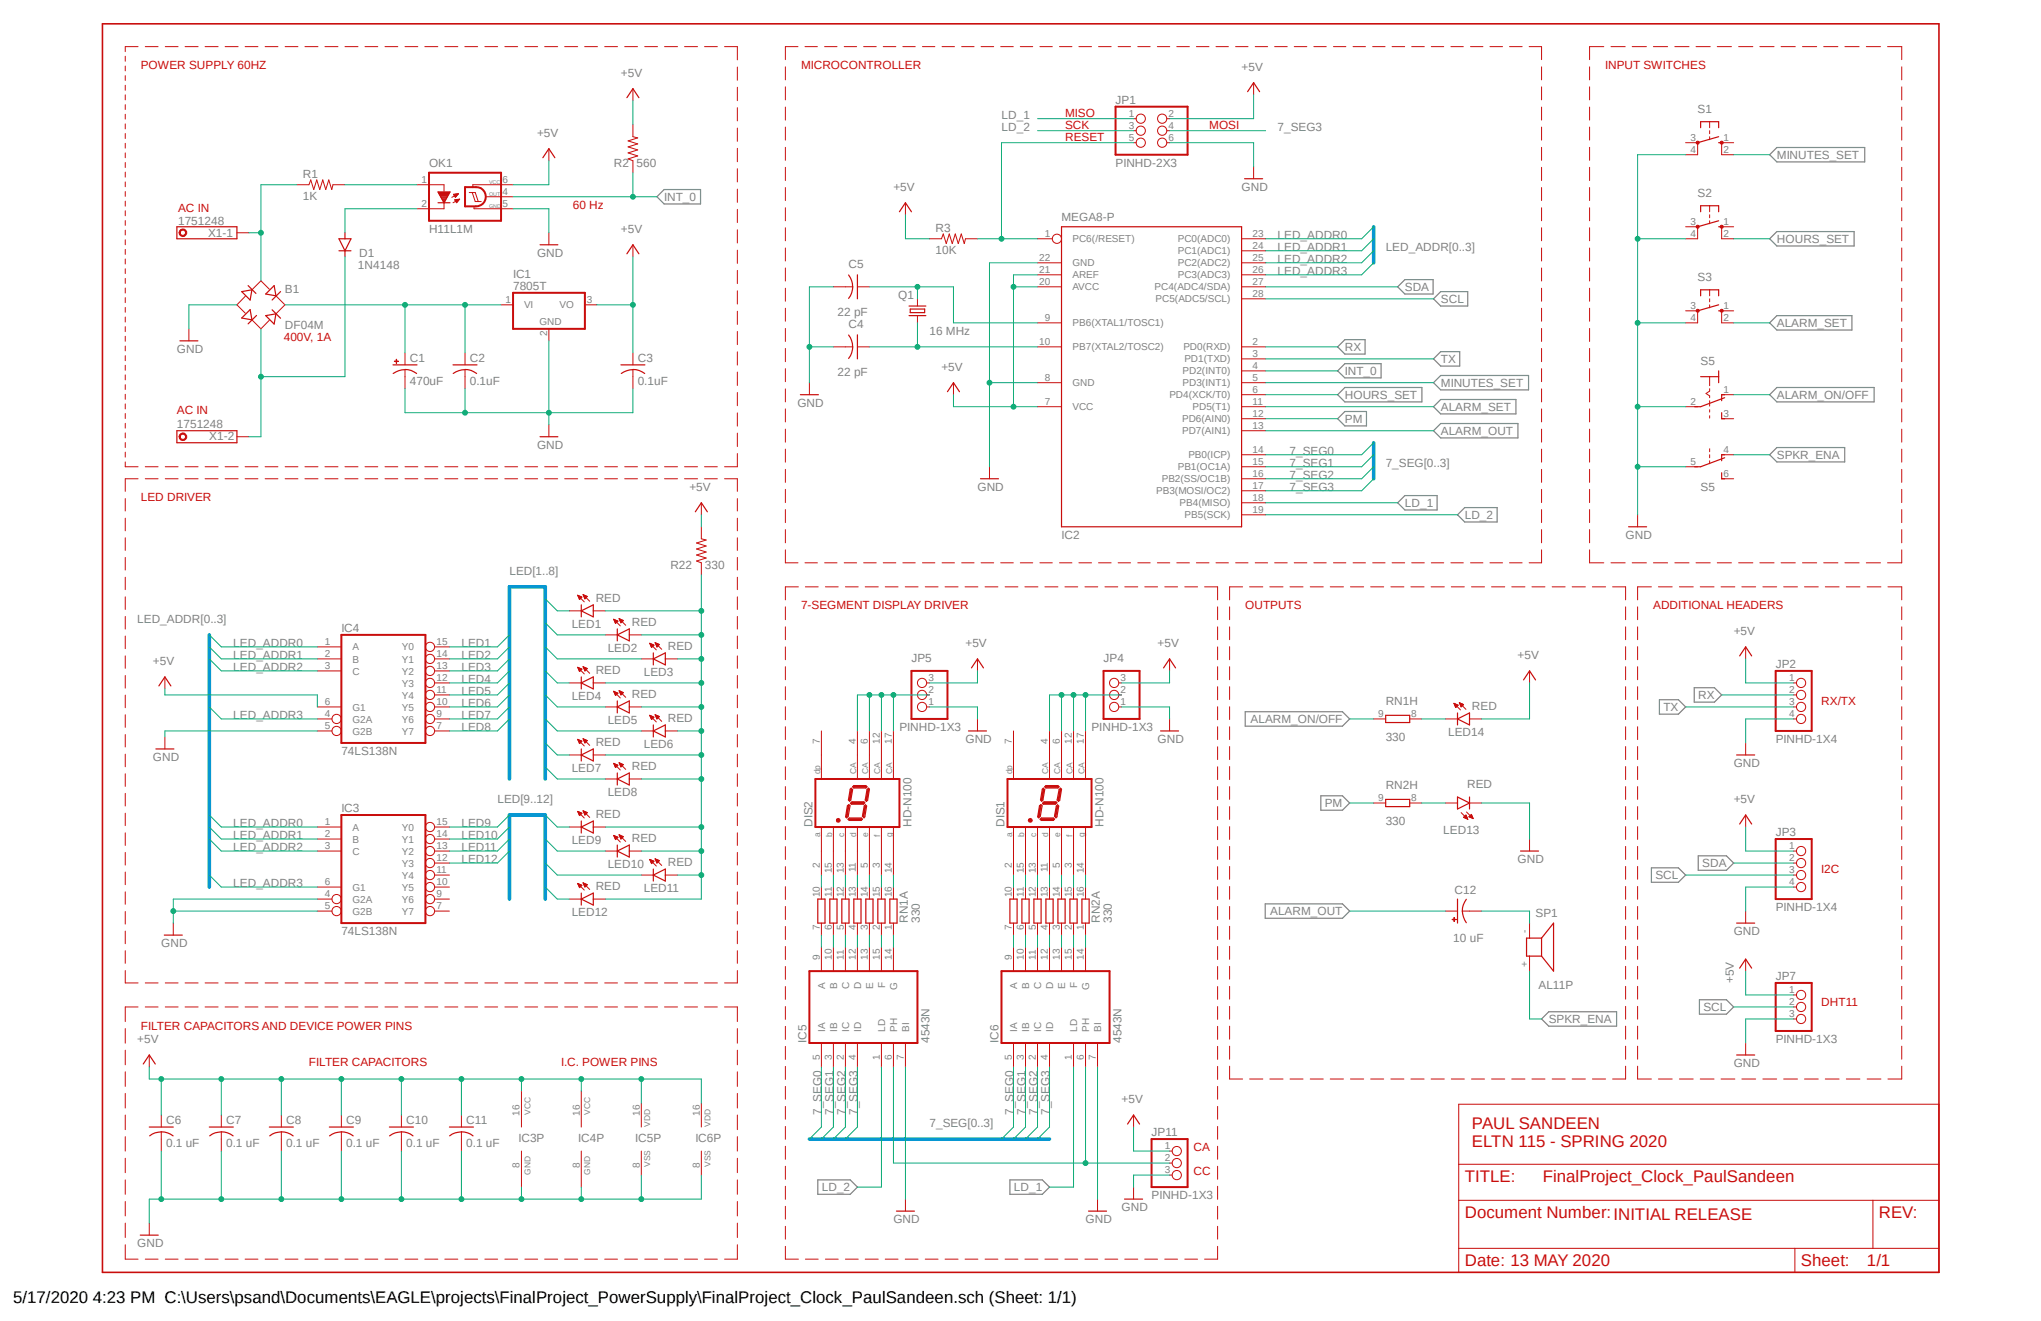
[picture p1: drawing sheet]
<svg xmlns="http://www.w3.org/2000/svg" width="432mm" height="279mm" viewBox="0 0 432 279" stroke-linecap="round" stroke-linejoin="round" font-family="sans-serif">
<defs><g id="words">
<g font-size="3.6" fill="#c90d0c">
<text x="311.4" y="238.9">PAUL SANDEEN</text>
<text x="311.4" y="242.7">ELTN 115 - SPRING 2020</text>
<text x="309.9" y="250.1">TITLE:</text>
<text x="326.4" y="250.1">FinalProject_Clock_PaulSandeen</text>
<text x="309.9" y="257.7">Document Number:INITIAL RELEASE</text>
<text x="397.5" y="257.7">REV:</text>
<text x="309.9" y="267.8">Date: 13 MAY 2020</text>
<text x="381" y="267.8">Sheet:</text>
<text x="395" y="267.8">1/1</text>
</g>
<text font-size="3.6" x="2.8" y="275.6">5/17/2020 4:23 PM C:\Users\psand\Documents\EAGLE\projects\FinalProject_PowerSupply\FinalProject_Clock_PaulSandeen.sch (Sheet: 1/1)</text>
<g font-size="2.5" fill="#c90d0c">
<text x="29.8" y="14.6">POWER SUPPLY 60HZ</text>
<text x="169.5" y="14.6">MICROCONTROLLER</text>
<text x="339.6" y="14.6">INPUT SWITCHES</text>
<text x="225.3" y="24.8">MISO</text>
<text x="225.3" y="27.3">SCK</text>
<text x="225.3" y="29.8">RESET</text>
<text x="255.8" y="27.3">MOSI</text>
<text x="37.7" y="44.9">AC IN</text>
<text x="121.2" y="44.2">60 Hz</text>
<text x="60" y="72.1">400V, 1A</text>
<text x="37.4" y="87.5">AC IN</text>
<text x="29.8" y="106">LED DRIVER</text>
<text x="169.5" y="128.9">7-SEGMENT DISPLAY DRIVER</text>
<text x="263.4" y="128.9">OUTPUTS</text>
<text x="349.8" y="128.9">ADDITIONAL HEADERS</text>
<text x="385.3" y="149.2">RX/TX</text>
<text x="385.3" y="184.7">I2C</text>
<text x="385.3" y="212.7">DHT11</text>
<text x="29.8" y="217.8">FILTER CAPACITORS AND DEVICE POWER PINS</text>
<text x="65.4" y="225.4">FILTER CAPACITORS</text>
<text x="118.7" y="225.4">I.C. POWER PINS</text>
<text x="252.5" y="243.5">CA</text>
<text x="252.5" y="248.5">CC</text>
</g>
<g font-size="2.5" fill="#808080">
<text x="131.4" y="16.2">+5V</text>
<text x="262.7" y="14.9">+5V</text>
<text x="236" y="21.9">JP1</text>
<text x="359.2" y="23.8">S1</text>
<text x="113.6" y="28.9">+5V</text>
<text x="211.9" y="27.6">LD_2</text>
<text x="211.9" y="25.1">LD_1</text>
<text x="270.3" y="27.6">7_SEG3</text>
<text x="90.8" y="35.3">OK1</text>
<text x="129.9" y="35.3">R2</text>
<text x="134.7" y="35.3">560</text>
<text x="236" y="35.3">PINHD-2X3</text>
<text x="375.9" y="33.6">MINUTES_SET</text>
<text x="64.1" y="37.5">R1</text>
<text x="189" y="40.3">+5V</text>
<text x="262.7" y="40.3">GND</text>
<text x="359.2" y="41.6">S2</text>
<text x="37.7" y="47.6">1751248</text>
<text x="64.1" y="42.4">1K</text>
<text x="140.5" y="42.5">INT_0</text>
<text x="224.6" y="46.7">MEGA8-P</text>
<text x="44" y="50.1">X1-1</text>
<text x="90.8" y="49.2">H11L1M</text>
<text x="131.4" y="49.2">+5V</text>
<text x="197.9" y="53.8">10K</text>
<text x="197.9" y="49">R3</text>
<text x="270.3" y="50.5">LED_ADDR0</text>
<text x="270.3" y="53">LED_ADDR1</text>
<text x="293.2" y="53">LED_ADDR[0..3]</text>
<text x="375.9" y="51.4">HOURS_SET</text>
<text x="75.7" y="56.9">1N4148</text>
<text x="76" y="54.3">D1</text>
<text x="108.5" y="58.8">IC1</text>
<text x="113.6" y="54.3">GND</text>
<text x="179.5" y="56.6">C5</text>
<text x="270.3" y="55.6">LED_ADDR2</text>
<text x="270.3" y="58.1">LED_ADDR3</text>
<text x="359.2" y="59.4">S3</text>
<text x="60.3" y="61.9">B1</text>
<text x="108.5" y="61.3">7805T</text>
<text x="190" y="63.2">Q1</text>
<text x="297.2" y="61.6">SDA</text>
<text x="304.8" y="64.1">SCL</text>
<text x="60.3" y="69.6">DF04M</text>
<text x="177.2" y="66.8">22 pF</text>
<text x="179.5" y="69.3">C4</text>
<text x="196.6" y="70.8">16 MHz</text>
<text x="375.9" y="69.2">ALARM_SET</text>
<text x="37.4" y="74.6">GND</text>
<text x="86.7" y="76.5">C1</text>
<text x="99.4" y="76.5">C2</text>
<text x="134.9" y="76.5">C3</text>
<text x="284.5" y="74.3">RX</text>
<text x="304.8" y="76.8">TX</text>
<text x="359.8" y="77.2">S5</text>
<text x="86.7" y="81.4">470uF</text>
<text x="99.4" y="81.4">0.1uF</text>
<text x="134.9" y="81.4">0.1uF</text>
<text x="177.2" y="79.5">22 pF</text>
<text x="199.2" y="78.4">+5V</text>
<text x="284.5" y="79.3">INT_0</text>
<text x="304.8" y="81.9">MINUTES_SET</text>
<text x="168.7" y="86">GND</text>
<text x="284.5" y="84.4">HOURS_SET</text>
<text x="284.5" y="89.5">PM</text>
<text x="304.8" y="86.9">ALARM_SET</text>
<text x="375.9" y="84.4">ALARM_ON/OFF</text>
<text x="37.4" y="90.5">1751248</text>
<text x="44.3" y="93">X1-2</text>
<text x="113.6" y="94.9">GND</text>
<text x="304.8" y="92">ALARM_OUT</text>
<text x="272.8" y="96.2">7_SEG0</text>
<text x="272.8" y="98.7">7_SEG1</text>
<text x="272.8" y="101.3">7_SEG2</text>
<text x="293.2" y="98.7">7_SEG[0..3]</text>
<text x="375.9" y="97.1">SPKR_ENA</text>
<text x="145.8" y="103.8">+5V</text>
<text x="206.8" y="103.8">GND</text>
<text x="272.8" y="103.8">7_SEG3</text>
<text x="297.2" y="107.2">LD_1</text>
<text x="359.8" y="103.8">S5</text>
<text x="224.6" y="114">IC2</text>
<text x="309.9" y="109.8">LD_2</text>
<text x="343.9" y="114">GND</text>
<text x="107.8" y="121.6">LED[1..8]</text>
<text x="141.8" y="120.3">R22</text>
<text x="149.1" y="120.3">330</text>
<text x="29" y="131.7">LED_ADDR[0..3]</text>
<text x="126" y="127.3">RED</text>
<text x="49.4" y="136.8">LED_ADDR0</text>
<text x="72.2" y="133.6">IC4</text>
<text x="97.6" y="136.8">LED1</text>
<text x="120.9" y="132.8">LED1</text>
<text x="128.6" y="137.8">LED2</text>
<text x="133.6" y="132.4">RED</text>
<text x="141.3" y="137.5">RED</text>
<text x="204.3" y="136.8">+5V</text>
<text x="244.9" y="136.8">+5V</text>
<text x="366.8" y="134.3">+5V</text>
<text x="32.3" y="140.6">+5V</text>
<text x="49.4" y="139.4">LED_ADDR1</text>
<text x="49.4" y="141.9">LED_ADDR2</text>
<text x="97.6" y="139.4">LED2</text>
<text x="97.6" y="141.9">LED3</text>
<text x="126" y="142.5">RED</text>
<text x="136.2" y="142.9">LED3</text>
<text x="192.8" y="140">JP5</text>
<text x="233.5" y="140">JP4</text>
<text x="321.1" y="139.4">+5V</text>
<text x="375.7" y="141.3">JP2</text>
<text x="97.6" y="144.4">LED4</text>
<text x="97.6" y="147">LED5</text>
<text x="97.6" y="149.5">LED6</text>
<text x="120.9" y="148">LED4</text>
<text x="133.6" y="147.6">RED</text>
<text x="293.2" y="149">RN1H</text>
<text x="359.2" y="147.9">RX</text>
<text x="49.4" y="152.1">LED_ADDR3</text>
<text x="97.6" y="152.1">LED7</text>
<text x="97.6" y="154.6">LED8</text>
<text x="128.6" y="153.1">LED5</text>
<text x="141.3" y="152.7">RED</text>
<text x="190.3" y="154.6">PINHD-1X3</text>
<text x="230.9" y="154.6">PINHD-1X3</text>
<text x="264.6" y="153">ALARM_ON/OFF</text>
<text x="306.4" y="155.6">LED14</text>
<text x="311.4" y="150.2">RED</text>
<text x="351.9" y="150.4">TX</text>
<text x="32.3" y="161">GND</text>
<text x="72.2" y="159.7">74LS138N</text>
<text x="126" y="157.8">RED</text>
<text x="136.2" y="158.2">LED6</text>
<text x="204.3" y="157.1">GND</text>
<text x="244.9" y="157.1">GND</text>
<text x="293.2" y="156.6">330</text>
<text x="375.7" y="157.1">PINHD-1X4</text>
<text x="120.9" y="163.2">LED7</text>
<text x="133.6" y="162.9">RED</text>
<text x="293.2" y="166.8">RN2H</text>
<text x="310.4" y="166.7">RED</text>
<text x="366.8" y="162.2">GND</text>
<text x="72.2" y="171.7">IC3</text>
<text x="105.2" y="169.8">LED[9..12]</text>
<text x="126" y="173">RED</text>
<text x="128.6" y="168.3">LED8</text>
<text x="280.3" y="170.7">PM</text>
<text x="366.8" y="169.8">+5V</text>
<text x="49.4" y="174.9">LED_ADDR0</text>
<text x="49.4" y="177.5">LED_ADDR1</text>
<text x="97.6" y="174.9">LED9</text>
<text x="97.6" y="177.5">LED10</text>
<text x="120.9" y="178.5">LED9</text>
<text x="133.6" y="178.1">RED</text>
<text x="171.9" y="174.9" transform="rotate(-90 171.9 174.9)">DIS2</text>
<text x="192.8" y="174.9" transform="rotate(-90 192.8 174.9)">HD-N100</text>
<text x="212.5" y="174.9" transform="rotate(-90 212.5 174.9)">DIS1</text>
<text x="233.5" y="174.9" transform="rotate(-90 233.5 174.9)">HD-N100</text>
<text x="293.2" y="174.4">330</text>
<text x="305.4" y="176.4">LED13</text>
<text x="375.7" y="176.8">JP3</text>
<text x="49.4" y="180">LED_ADDR2</text>
<text x="97.6" y="180">LED11</text>
<text x="97.6" y="182.5">LED12</text>
<text x="128.6" y="183.6">LED10</text>
<text x="141.3" y="183.2">RED</text>
<text x="321.1" y="182.5">GND</text>
<text x="350.2" y="186">SCL</text>
<text x="360.1" y="183.4">SDA</text>
<text x="49.4" y="187.6">LED_ADDR3</text>
<text x="126" y="188.3">RED</text>
<text x="136.2" y="188.6">LED11</text>
<text x="307.7" y="189.1">C12</text>
<text x="72.2" y="197.8">74LS138N</text>
<text x="120.9" y="193.7">LED12</text>
<text x="192.1" y="195.2" transform="rotate(-90 192.1 195.2)">RN1A</text>
<text x="194.6" y="195.2" transform="rotate(-90 194.6 195.2)">330</text>
<text x="232.7" y="195.2" transform="rotate(-90 232.7 195.2)">RN2A</text>
<text x="235.2" y="195.2" transform="rotate(-90 235.2 195.2)">330</text>
<text x="268.7" y="193.6">ALARM_OUT</text>
<text x="324.9" y="194">SP1</text>
<text x="366.8" y="197.8">GND</text>
<text x="375.7" y="192.7">PINHD-1X4</text>
<text x="34.1" y="200.3">GND</text>
<text x="307.5" y="199.3">10 uF</text>
<text x="325.5" y="209.2">AL11P</text>
<text x="366.8" y="207.9" transform="rotate(-90 366.8 207.9)">+5V</text>
<text x="375.7" y="207.3">JP7</text>
<text x="360.4" y="213.9">SCL</text>
<text x="29" y="220.6">+5V</text>
<text x="170.6" y="220.6" transform="rotate(-90 170.6 220.6)">IC5</text>
<text x="196.6" y="220.6" transform="rotate(-90 196.6 220.6)">4543N</text>
<text x="211.2" y="220.6" transform="rotate(-90 211.2 220.6)">IC6</text>
<text x="237.3" y="220.6" transform="rotate(-90 237.3 220.6)">4543N</text>
<text x="327.7" y="216.4">SPKR_ENA</text>
<text x="375.7" y="220.6">PINHD-1X3</text>
<text x="366.8" y="225.7">GND</text>
<text x="237.3" y="233.3">+5V</text>
<text x="35.1" y="237.7">C6</text>
<text x="47.8" y="237.7">C7</text>
<text x="60.5" y="237.7">C8</text>
<text x="73.2" y="237.7">C9</text>
<text x="85.9" y="237.7">C10</text>
<text x="98.6" y="237.7">C11</text>
<text x="173.8" y="235.8" transform="rotate(-90 173.8 235.8)">7_SEG0</text>
<text x="176.3" y="235.8" transform="rotate(-90 176.3 235.8)">7_SEG1</text>
<text x="178.9" y="235.8" transform="rotate(-90 178.9 235.8)">7_SEG2</text>
<text x="181.4" y="235.8" transform="rotate(-90 181.4 235.8)">7_SEG3</text>
<text x="196.6" y="238.4">7_SEG[0..3]</text>
<text x="214.4" y="235.8" transform="rotate(-90 214.4 235.8)">7_SEG0</text>
<text x="217" y="235.8" transform="rotate(-90 217 235.8)">7_SEG1</text>
<text x="219.5" y="235.8" transform="rotate(-90 219.5 235.8)">7_SEG2</text>
<text x="222" y="235.8" transform="rotate(-90 222 235.8)">7_SEG3</text>
<text x="35.1" y="242.6">0.1 uF</text>
<text x="47.8" y="242.6">0.1 uF</text>
<text x="60.5" y="242.6">0.1 uF</text>
<text x="73.2" y="242.6">0.1 uF</text>
<text x="85.9" y="242.6">0.1 uF</text>
<text x="98.6" y="242.6">0.1 uF</text>
<text x="109.7" y="241.6">IC3P</text>
<text x="122.3" y="241.6">IC4P</text>
<text x="134.4" y="241.6">IC5P</text>
<text x="147.1" y="241.6">IC6P</text>
<text x="243.6" y="240.3">JP11</text>
<text x="173.9" y="252">LD_2</text>
<text x="214.5" y="252">LD_1</text>
<text x="237.3" y="256.2">GND</text>
<text x="243.6" y="253.6">PINHD-1X3</text>
<text x="29" y="263.8">GND</text>
<text x="189" y="258.7">GND</text>
<text x="229.7" y="258.7">GND</text>
</g>
<g font-size="2.1" fill="#808080">
<text x="238.8" y="24.8">1</text>
<text x="238.8" y="27.3">3</text>
<text x="238.8" y="29.8">5</text>
<text x="247.2" y="24.8">2</text>
<text x="247.2" y="27.3">4</text>
<text x="247.2" y="29.8">6</text>
<text x="357.6" y="29.8">3</text>
<text x="364.6" y="29.8">1</text>
<text x="357.6" y="32.3">4</text>
<text x="364.6" y="32.3">2</text>
<text x="89.2" y="38.7">1</text>
<text x="106.3" y="41.2">4</text>
<text x="106.3" y="38.7">6</text>
<text x="89.2" y="43.8">2</text>
<text x="106.3" y="43.8">5</text>
<text x="357.6" y="47.6">3</text>
<text x="364.6" y="47.6">1</text>
<text x="221.1" y="50.1">1</text>
<text x="226.9" y="51.3">PC6(/RESET)</text>
<text x="249.2" y="53.8">PC1(ADC1)</text>
<text x="249.2" y="51.3">PC0(ADC0)</text>
<text x="265" y="52.7">24</text>
<text x="265" y="50.1">23</text>
<text x="357.6" y="50.1">4</text>
<text x="364.6" y="50.1">2</text>
<text x="219.9" y="55.2">22</text>
<text x="219.9" y="57.7">21</text>
<text x="226.9" y="56.3">GND</text>
<text x="226.9" y="58.9">AREF</text>
<text x="249.2" y="58.9">PC3(ADC3)</text>
<text x="249.2" y="56.3">PC2(ADC2)</text>
<text x="265" y="57.7">26</text>
<text x="265" y="55.2">25</text>
<text x="107" y="64.1">1</text>
<text x="110.9" y="65.2">VI</text>
<text x="118.4" y="65.2">VO</text>
<text x="124.1" y="64.1">3</text>
<text x="219.9" y="60.3">20</text>
<text x="226.9" y="61.4">AVCC</text>
<text x="244.3" y="61.4">PC4(ADC4/SDA)</text>
<text x="244.5" y="64">PC5(ADC5/SCL)</text>
<text x="265" y="62.8">28</text>
<text x="265" y="60.3">27</text>
<text x="357.6" y="65.4">3</text>
<text x="364.6" y="65.4">1</text>
<text x="114.1" y="68.8">GND</text>
<text x="115.8" y="71.1" transform="rotate(-90 115.8 71.1)">2</text>
<text x="221.1" y="67.9">9</text>
<text x="226.9" y="69">PB6(XTAL1/TOSC1)</text>
<text x="357.6" y="67.9">4</text>
<text x="364.6" y="67.9">2</text>
<text x="219.9" y="73">10</text>
<text x="226.9" y="74.1">PB7(XTAL2/TOSC2)</text>
<text x="250.4" y="74.1">PD0(RXD)</text>
<text x="250.6" y="76.7">PD1(TXD)</text>
<text x="265" y="75.5">3</text>
<text x="265" y="73">2</text>
<text x="221.1" y="80.6">8</text>
<text x="226.9" y="81.7">GND</text>
<text x="250.2" y="81.7">PD3(INT1)</text>
<text x="250.2" y="79.2">PD2(INT0)</text>
<text x="265" y="83.1">6</text>
<text x="265" y="80.6">5</text>
<text x="265" y="78.1">4</text>
<text x="364.6" y="83.1">1</text>
<text x="221.1" y="85.7">7</text>
<text x="226.9" y="86.8">VCC</text>
<text x="247.4" y="84.2">PD4(XCK/T0)</text>
<text x="250.1" y="89.3">PD6(AIN0)</text>
<text x="252.3" y="86.8">PD5(T1)</text>
<text x="265" y="88.2">12</text>
<text x="265" y="85.7">11</text>
<text x="357.6" y="85.7">2</text>
<text x="364.6" y="88.2">3</text>
<text x="250.1" y="91.9">PD7(AIN1)</text>
<text x="265" y="95.8">14</text>
<text x="265" y="90.8">13</text>
<text x="364.6" y="95.8">4</text>
<text x="249.2" y="99.5">PB1(OC1A)</text>
<text x="251.4" y="96.9">PB0(ICP)</text>
<text x="265" y="100.9">16</text>
<text x="265" y="98.4">15</text>
<text x="357.6" y="98.4">5</text>
<text x="364.6" y="100.9">6</text>
<text x="244.6" y="104.6">PB3(MOSI/OC2)</text>
<text x="245.8" y="102">PB2(SS/OC1B)</text>
<text x="249.6" y="107.1">PB4(MISO)</text>
<text x="265" y="106">18</text>
<text x="265" y="103.5">17</text>
<text x="250.6" y="109.6">PB5(SCK)</text>
<text x="265" y="108.5">19</text>
<text x="68.7" y="136.5">1</text>
<text x="74.5" y="137.6">A</text>
<text x="85" y="137.6">Y0</text>
<text x="92.3" y="136.5">15</text>
<text x="68.7" y="139">2</text>
<text x="68.7" y="141.6">3</text>
<text x="74.5" y="140.1">B</text>
<text x="74.5" y="142.7">C</text>
<text x="85" y="142.7">Y2</text>
<text x="85" y="140.1">Y1</text>
<text x="92.3" y="141.6">13</text>
<text x="92.3" y="139">14</text>
<text x="68.7" y="149.2">6</text>
<text x="85" y="147.7">Y4</text>
<text x="85" y="145.2">Y3</text>
<text x="92.3" y="149.2">10</text>
<text x="92.3" y="146.6">11</text>
<text x="92.3" y="144.1">12</text>
<text x="196.4" y="149.2">1</text>
<text x="196.4" y="146.6">2</text>
<text x="196.4" y="144.1">3</text>
<text x="237.1" y="149.2">1</text>
<text x="237.1" y="146.6">2</text>
<text x="237.1" y="144.1">3</text>
<text x="378.5" y="144.1">1</text>
<text x="378.5" y="146.6">2</text>
<text x="378.5" y="149.2">3</text>
<text x="68.7" y="151.7">4</text>
<text x="68.7" y="154.3">5</text>
<text x="74.5" y="152.8">G2A</text>
<text x="74.5" y="155.4">G2B</text>
<text x="74.5" y="150.3">G1</text>
<text x="85" y="155.4">Y7</text>
<text x="85" y="152.8">Y6</text>
<text x="85" y="150.3">Y5</text>
<text x="92.3" y="154.3">7</text>
<text x="92.3" y="151.7">9</text>
<text x="291.6" y="151.7">9</text>
<text x="298.6" y="151.7">8</text>
<text x="378.5" y="151.7">4</text>
<text x="173.4" y="157.4" transform="rotate(-90 173.4 157.4)">7</text>
<text x="181.1" y="157.4" transform="rotate(-90 181.1 157.4)">4</text>
<text x="183.6" y="157.4" transform="rotate(-90 183.6 157.4)">6</text>
<text x="186.1" y="157.4" transform="rotate(-90 186.1 157.4)">12</text>
<text x="188.7" y="157.4" transform="rotate(-90 188.7 157.4)">17</text>
<text x="214.1" y="157.4" transform="rotate(-90 214.1 157.4)">7</text>
<text x="221.7" y="157.4" transform="rotate(-90 221.7 157.4)">4</text>
<text x="224.2" y="157.4" transform="rotate(-90 224.2 157.4)">6</text>
<text x="226.8" y="157.4" transform="rotate(-90 226.8 157.4)">12</text>
<text x="229.3" y="157.4" transform="rotate(-90 229.3 157.4)">17</text>
<text x="291.6" y="169.5">9</text>
<text x="298.6" y="169.5">8</text>
<text x="68.7" y="174.5">1</text>
<text x="68.7" y="177.1">2</text>
<text x="68.7" y="179.6">3</text>
<text x="74.5" y="175.7">A</text>
<text x="74.5" y="178.2">B</text>
<text x="85" y="178.2">Y1</text>
<text x="85" y="175.7">Y0</text>
<text x="92.3" y="179.6">13</text>
<text x="92.3" y="177.1">14</text>
<text x="92.3" y="174.5">15</text>
<text x="378.5" y="179.6">1</text>
<text x="74.5" y="180.8">C</text>
<text x="85" y="185.8">Y4</text>
<text x="85" y="183.3">Y3</text>
<text x="85" y="180.8">Y2</text>
<text x="92.3" y="184.7">11</text>
<text x="92.3" y="182.2">12</text>
<text x="173.4" y="183.5" transform="rotate(-90 173.4 183.5)">2</text>
<text x="176" y="184.7" transform="rotate(-90 176 184.7)">15</text>
<text x="178.5" y="184.7" transform="rotate(-90 178.5 184.7)">13</text>
<text x="181.1" y="184.5" transform="rotate(-90 181.1 184.5)">11</text>
<text x="183.6" y="183.5" transform="rotate(-90 183.6 183.5)">5</text>
<text x="186.1" y="183.5" transform="rotate(-90 186.1 183.5)">3</text>
<text x="188.7" y="184.7" transform="rotate(-90 188.7 184.7)">14</text>
<text x="214.1" y="183.5" transform="rotate(-90 214.1 183.5)">2</text>
<text x="216.6" y="184.7" transform="rotate(-90 216.6 184.7)">15</text>
<text x="219.2" y="184.7" transform="rotate(-90 219.2 184.7)">13</text>
<text x="221.7" y="184.5" transform="rotate(-90 221.7 184.5)">11</text>
<text x="224.2" y="183.5" transform="rotate(-90 224.2 183.5)">5</text>
<text x="226.8" y="183.5" transform="rotate(-90 226.8 183.5)">3</text>
<text x="229.3" y="184.7" transform="rotate(-90 229.3 184.7)">14</text>
<text x="378.5" y="182.2">2</text>
<text x="378.5" y="184.7">3</text>
<text x="68.7" y="189.8">4</text>
<text x="68.7" y="187.2">6</text>
<text x="74.5" y="190.9">G2A</text>
<text x="74.5" y="188.4">G1</text>
<text x="85" y="190.9">Y6</text>
<text x="85" y="188.4">Y5</text>
<text x="92.3" y="189.8">9</text>
<text x="92.3" y="187.2">10</text>
<text x="173.4" y="189.8" transform="rotate(-90 173.4 189.8)">10</text>
<text x="176" y="189.8" transform="rotate(-90 176 189.8)">11</text>
<text x="178.5" y="189.8" transform="rotate(-90 178.5 189.8)">12</text>
<text x="181.1" y="189.8" transform="rotate(-90 181.1 189.8)">13</text>
<text x="183.6" y="189.8" transform="rotate(-90 183.6 189.8)">14</text>
<text x="186.1" y="189.8" transform="rotate(-90 186.1 189.8)">15</text>
<text x="188.7" y="189.8" transform="rotate(-90 188.7 189.8)">16</text>
<text x="214.1" y="189.8" transform="rotate(-90 214.1 189.8)">10</text>
<text x="216.6" y="189.8" transform="rotate(-90 216.6 189.8)">11</text>
<text x="219.2" y="189.8" transform="rotate(-90 219.2 189.8)">12</text>
<text x="221.7" y="189.8" transform="rotate(-90 221.7 189.8)">13</text>
<text x="224.2" y="189.8" transform="rotate(-90 224.2 189.8)">14</text>
<text x="226.8" y="189.8" transform="rotate(-90 226.8 189.8)">15</text>
<text x="229.3" y="189.8" transform="rotate(-90 229.3 189.8)">16</text>
<text x="378.5" y="187.2">4</text>
<text x="68.7" y="192.3">5</text>
<text x="74.5" y="193.5">G2B</text>
<text x="85" y="193.5">Y7</text>
<text x="92.3" y="192.3">7</text>
<text x="173.4" y="196.8" transform="rotate(-90 173.4 196.8)">7</text>
<text x="176" y="196.8" transform="rotate(-90 176 196.8)">6</text>
<text x="178.5" y="196.8" transform="rotate(-90 178.5 196.8)">5</text>
<text x="181.1" y="196.8" transform="rotate(-90 181.1 196.8)">4</text>
<text x="183.6" y="196.8" transform="rotate(-90 183.6 196.8)">3</text>
<text x="186.1" y="196.8" transform="rotate(-90 186.1 196.8)">2</text>
<text x="188.7" y="196.8" transform="rotate(-90 188.7 196.8)">1</text>
<text x="214.1" y="196.8" transform="rotate(-90 214.1 196.8)">7</text>
<text x="216.6" y="196.8" transform="rotate(-90 216.6 196.8)">6</text>
<text x="219.2" y="196.8" transform="rotate(-90 219.2 196.8)">5</text>
<text x="221.7" y="196.8" transform="rotate(-90 221.7 196.8)">4</text>
<text x="224.2" y="196.8" transform="rotate(-90 224.2 196.8)">3</text>
<text x="226.8" y="196.8" transform="rotate(-90 226.8 196.8)">2</text>
<text x="229.3" y="196.8" transform="rotate(-90 229.3 196.8)">1</text>
<text x="323.3" y="197.4" transform="rotate(-90 323.3 197.4)">-</text>
<text x="173.4" y="203" transform="rotate(-90 173.4 203)">9</text>
<text x="176" y="203" transform="rotate(-90 176 203)">10</text>
<text x="178.5" y="203" transform="rotate(-90 178.5 203)">11</text>
<text x="181.1" y="203" transform="rotate(-90 181.1 203)">12</text>
<text x="183.6" y="203" transform="rotate(-90 183.6 203)">13</text>
<text x="186.1" y="203" transform="rotate(-90 186.1 203)">15</text>
<text x="188.7" y="203" transform="rotate(-90 188.7 203)">14</text>
<text x="214.1" y="203" transform="rotate(-90 214.1 203)">9</text>
<text x="216.6" y="203" transform="rotate(-90 216.6 203)">10</text>
<text x="219.2" y="203" transform="rotate(-90 219.2 203)">11</text>
<text x="221.7" y="203" transform="rotate(-90 221.7 203)">12</text>
<text x="224.2" y="203" transform="rotate(-90 224.2 203)">13</text>
<text x="226.8" y="203" transform="rotate(-90 226.8 203)">15</text>
<text x="229.3" y="203" transform="rotate(-90 229.3 203)">14</text>
<text x="174.5" y="209.1" transform="rotate(-90 174.5 209.1)">A</text>
<text x="177.1" y="209.1" transform="rotate(-90 177.1 209.1)">B</text>
<text x="179.6" y="209.3" transform="rotate(-90 179.6 209.3)">C</text>
<text x="182.2" y="209.3" transform="rotate(-90 182.2 209.3)">D</text>
<text x="184.7" y="209.1" transform="rotate(-90 184.7 209.1)">E</text>
<text x="187.2" y="209" transform="rotate(-90 187.2 209)">F</text>
<text x="189.8" y="209.4" transform="rotate(-90 189.8 209.4)">G</text>
<text x="215.2" y="209.1" transform="rotate(-90 215.2 209.1)">A</text>
<text x="217.7" y="209.1" transform="rotate(-90 217.7 209.1)">B</text>
<text x="220.3" y="209.3" transform="rotate(-90 220.3 209.3)">C</text>
<text x="222.8" y="209.3" transform="rotate(-90 222.8 209.3)">D</text>
<text x="225.3" y="209.1" transform="rotate(-90 225.3 209.1)">E</text>
<text x="227.9" y="209" transform="rotate(-90 227.9 209)">F</text>
<text x="230.4" y="209.4" transform="rotate(-90 230.4 209.4)">G</text>
<text x="323.3" y="204.4" transform="rotate(-90 323.3 204.4)">+</text>
<text x="378.5" y="210.1">1</text>
<text x="378.5" y="212.6">2</text>
<text x="378.5" y="215.2">3</text>
<text x="174.5" y="218.3" transform="rotate(-90 174.5 218.3)">IA</text>
<text x="177.1" y="218.3" transform="rotate(-90 177.1 218.3)">IB</text>
<text x="179.6" y="218.3" transform="rotate(-90 179.6 218.3)">IC</text>
<text x="182.2" y="218.3" transform="rotate(-90 182.2 218.3)">ID</text>
<text x="187.2" y="218.3" transform="rotate(-90 187.2 218.3)">LD</text>
<text x="189.8" y="218.3" transform="rotate(-90 189.8 218.3)">PH</text>
<text x="192.3" y="218.3" transform="rotate(-90 192.3 218.3)">BI</text>
<text x="215.2" y="218.3" transform="rotate(-90 215.2 218.3)">IA</text>
<text x="217.7" y="218.3" transform="rotate(-90 217.7 218.3)">IB</text>
<text x="220.3" y="218.3" transform="rotate(-90 220.3 218.3)">IC</text>
<text x="222.8" y="218.3" transform="rotate(-90 222.8 218.3)">ID</text>
<text x="227.9" y="218.3" transform="rotate(-90 227.9 218.3)">LD</text>
<text x="230.4" y="218.3" transform="rotate(-90 230.4 218.3)">PH</text>
<text x="233" y="218.3" transform="rotate(-90 233 218.3)">BI</text>
<text x="173.4" y="224.2" transform="rotate(-90 173.4 224.2)">5</text>
<text x="176" y="224.2" transform="rotate(-90 176 224.2)">3</text>
<text x="178.5" y="224.2" transform="rotate(-90 178.5 224.2)">2</text>
<text x="181.1" y="224.2" transform="rotate(-90 181.1 224.2)">4</text>
<text x="186.1" y="224.2" transform="rotate(-90 186.1 224.2)">1</text>
<text x="188.7" y="224.2" transform="rotate(-90 188.7 224.2)">6</text>
<text x="191.2" y="224.2" transform="rotate(-90 191.2 224.2)">7</text>
<text x="214.1" y="224.2" transform="rotate(-90 214.1 224.2)">5</text>
<text x="216.6" y="224.2" transform="rotate(-90 216.6 224.2)">3</text>
<text x="219.2" y="224.2" transform="rotate(-90 219.2 224.2)">2</text>
<text x="221.7" y="224.2" transform="rotate(-90 221.7 224.2)">4</text>
<text x="226.8" y="224.2" transform="rotate(-90 226.8 224.2)">1</text>
<text x="229.3" y="224.2" transform="rotate(-90 229.3 224.2)">6</text>
<text x="231.9" y="224.2" transform="rotate(-90 231.9 224.2)">7</text>
<text x="109.9" y="236.1" transform="rotate(-90 109.9 236.1)">16</text>
<text x="122.6" y="236.1" transform="rotate(-90 122.6 236.1)">16</text>
<text x="135.3" y="236.1" transform="rotate(-90 135.3 236.1)">16</text>
<text x="148" y="236.1" transform="rotate(-90 148 236.1)">16</text>
<text x="246.5" y="243.1">1</text>
<text x="246.5" y="245.7">2</text>
<text x="109.9" y="247" transform="rotate(-90 109.9 247)">8</text>
<text x="122.6" y="247" transform="rotate(-90 122.6 247)">8</text>
<text x="135.3" y="247" transform="rotate(-90 135.3 247)">8</text>
<text x="148" y="247" transform="rotate(-90 148 247)">8</text>
<text x="246.5" y="248.2">3</text>
</g>
<g font-size="1.8" fill="#808080">
<text x="173.5" y="163.7" transform="rotate(-90 173.5 163.7)">dp</text>
<text x="181.1" y="163.7" transform="rotate(-90 181.1 163.7)">CA</text>
<text x="183.7" y="163.7" transform="rotate(-90 183.7 163.7)">CA</text>
<text x="186.2" y="163.7" transform="rotate(-90 186.2 163.7)">CA</text>
<text x="188.8" y="163.7" transform="rotate(-90 188.8 163.7)">CA</text>
<text x="214.2" y="163.7" transform="rotate(-90 214.2 163.7)">dp</text>
<text x="221.8" y="163.7" transform="rotate(-90 221.8 163.7)">CA</text>
<text x="224.3" y="163.7" transform="rotate(-90 224.3 163.7)">CA</text>
<text x="226.9" y="163.7" transform="rotate(-90 226.9 163.7)">CA</text>
<text x="229.4" y="163.7" transform="rotate(-90 229.4 163.7)">CA</text>
<text x="173.5" y="177.1" transform="rotate(-90 173.5 177.1)">a</text>
<text x="176.1" y="177.1" transform="rotate(-90 176.1 177.1)">b</text>
<text x="178.6" y="177.1" transform="rotate(-90 178.6 177.1)">c</text>
<text x="181.1" y="177.1" transform="rotate(-90 181.1 177.1)">d</text>
<text x="183.7" y="177.1" transform="rotate(-90 183.7 177.1)">e</text>
<text x="186.2" y="177.1" transform="rotate(-90 186.2 177.1)">f</text>
<text x="188.8" y="177.1" transform="rotate(-90 188.8 177.1)">g</text>
<text x="214.2" y="177.1" transform="rotate(-90 214.2 177.1)">a</text>
<text x="216.7" y="177.1" transform="rotate(-90 216.7 177.1)">b</text>
<text x="219.2" y="177.1" transform="rotate(-90 219.2 177.1)">c</text>
<text x="221.8" y="177.1" transform="rotate(-90 221.8 177.1)">d</text>
<text x="224.3" y="177.1" transform="rotate(-90 224.3 177.1)">e</text>
<text x="226.9" y="177.1" transform="rotate(-90 226.9 177.1)">f</text>
<text x="229.4" y="177.1" transform="rotate(-90 229.4 177.1)">g</text>
<text x="112.2" y="235.8" transform="rotate(-90 112.2 235.8)">VCC</text>
<text x="124.9" y="235.8" transform="rotate(-90 124.9 235.8)">VCC</text>
<text x="137.6" y="238.4" transform="rotate(-90 137.6 238.4)">VDD</text>
<text x="150.3" y="238.4" transform="rotate(-90 150.3 238.4)">VDD</text>
<text x="112.2" y="248.5" transform="rotate(-90 112.2 248.5)">GND</text>
<text x="124.9" y="248.5" transform="rotate(-90 124.9 248.5)">GND</text>
<text x="137.6" y="246.8" transform="rotate(-90 137.6 246.8)">VSS</text>
<text x="150.3" y="246.8" transform="rotate(-90 150.3 246.8)">VSS</text>
</g>
<g font-size="1.1" fill="#808080">
<text x="103.5" y="38.8">VCC</text>
<text x="103.5" y="41.4">OUT</text>
<text x="103.5" y="43.9">GND</text>
</g>
</g></defs>
<path d="M21.2 4.7l389.4 265M410.6 4.7l-389.4 265" fill="none" stroke="#fff" stroke-width=".21"/>
<g fill="none" stroke="#808080" stroke-width=".25">
<path d="M374.4 32.7l1.5-1.5h18.6v3h-18.6zM140.5 40.1h7.7v3h-7.7l-1.5-1.5zM375.9 49h16.4v3h-16.4l-1.5-1.5zM284.5 76.9h7.7v3h-7.7l-1.5-1.5zM284.5 71.8h4.3v3.1h-4.3l-1.5-1.5zM295.7 60.7l1.5-1.6h6v3.1h-6zM303.3 63.2l1.5-1.5h5.7v3h-5.7zM303.3 75.9l1.5-1.5h4v3h-4zM374.4 68.3l1.5-1.5h15.9v3h-15.9zM283 83.5l1.5-1.5h16.3v3h-16.3zM284.5 87h4.6v3.1h-4.6l-1.5-1.5zM303.3 80.9l1.5-1.5h18.6v3.1h-18.6z"/>
<path d="M303.3 86l1.5-1.5h15.9v3h-15.9zM303.3 91.1l1.5-1.5h16.3v3h-16.3zM374.4 83.5l1.5-1.5h20.6v3h-20.6zM374.4 96.2l1.5-1.5h14.4v3h-14.4zM295.7 106.3l1.5-1.5h6.8v3.1h-6.8zM308.4 108.9l1.5-1.5h6.8v3h-6.8zM263.4 150.5h20.6l1.5 1.6-1.5 1.5h-20.6zM351.1 148h4l1.5 1.5-1.5 1.5h-4zM358.4 145.5h4.3l1.5 1.5-1.5 1.5h-4.3zM279.4 168.3h4.6l1.5 1.5-1.5 1.6h-4.6zM267.7 191.2h16.3l1.5 1.5-1.5 1.5h-16.3zM349.4 183.6h5.7l1.5 1.5-1.5 1.5h-5.7z"/>
<path d="M359.3 181h6l1.5 1.5-1.5 1.6h-6zM326.1 215.5l1.6-1.5h14.3v3h-14.3zM359.5 211.5h5.8l1.5 1.5-1.5 1.5h-5.8zM173 249.6h6.9l1.5 1.5-1.5 1.5h-6.9zM213.7 249.6h6.8l1.5 1.5-1.5 1.5h-6.8z"/>
</g>
<g fill="none" stroke="#c90d0c" stroke-width=".21">
<path d="M26.5 11.9v1.1M26.5 14v1M26.5 16v1M26.5 18v1.1M29.2 9.9h-2.7v1M30.7 9.9h2.7M35 9.9h2.7M39.2 9.9h2.7M43.4 9.9h2.7M47.6 9.9h2.8M51.9 9.9h2.7M56.1 9.9h2.7"/>
<path d="M60.3 9.9h2.7M64.5 9.9h2.8M68.7 9.9h2.8M73 9.9h2.7M77.2 9.9h2.7M81.4 9.9h2.8M85.7 9.9h2.7M89.9 9.9h2.7M94.1 9.9h2.8M98.3 9.9h2.7M102.6 9.9h2.7M106.8 9.9h2.7"/>
<path d="M111 9.9h2.7M115.2 9.9h2.8M119.5 9.9h2.7M123.7 9.9h2.7M127.9 9.9h2.7M132.2 9.9h2.7M136.4 9.9h2.7M140.6 9.9h2.7M144.8 9.9h2.8M149.1 9.9h2.7M153.3 9.9h2.7v2.8M156 14.2v2.8"/>
<path d="M156 18.5v2.8M166.2 14.1v2.8M166.2 18.4v2.7M168.8 9.9h-2.6v2.7M170.3 9.9h2.6M174.5 9.9h2.6M178.6 9.9h2.6M182.7 9.9h2.7M186.9 9.9h2.6M191 9.9h2.6M195.2 9.9h2.6M199.3 9.9h2.6"/>
<path d="M203.5 9.9h2.6M207.6 9.9h2.6M211.7 9.9h2.7M215.9 9.9h2.6M220 9.9h2.6M224.2 9.9h2.6M228.3 9.9h2.6M232.4 9.9h2.7M236.6 9.9h2.6M240.7 9.9h2.6M244.9 9.9h2.6M249 9.9h2.6"/>
<path d="M253.1 9.9h2.7M257.3 9.9h2.6M261.4 9.9h2.6M265.6 9.9h2.6M269.7 9.9h2.6M273.8 9.9h2.7M278 9.9h2.6M282.1 9.9h2.6M286.3 9.9h2.6M290.4 9.9h2.6M294.5 9.9h2.7M298.7 9.9h2.6"/>
<path d="M302.8 9.9h2.6M307 9.9h2.6M311.1 9.9h2.6M315.2 9.9h2.7M319.4 9.9h2.6M323.5 9.9h2.6v2.7M326.1 14.1v2.8M326.1 18.4v2.7M336.3 14.1v2.8M336.3 18.4v2.7M339.3 9.9h-3v2.7M340.8 9.9h3"/>
<path d="M345.3 9.9h3M349.8 9.9h3M354.3 9.9h3M358.8 9.9h3M363.3 9.9h3M367.8 9.9h3M372.3 9.9h3M376.8 9.9h3M381.3 9.9h3M385.8 9.9h3M390.3 9.9h3M394.8 9.9h3"/>
<path d="M399.3 9.9h3v2.7M402.3 14.1v2.8M402.3 18.4v2.7M26.5 20.1v1M26.5 22.1v1.1M26.5 24.2v1M26.5 26.2v1.1M26.5 28.2v1.1M26.5 30.3v1M26.5 32.3v1.1M26.5 34.4v1M26.5 36.4v1.1"/>
<path d="M26.5 38.5v1M156 22.8v2.8M156 27.1v2.8M156 31.4v2.8M156 35.7v2.8M166.2 22.6v2.8M166.2 26.9v2.7M166.2 31.2v2.7M166.2 35.4v2.8M166.2 39.7v2.7M326.1 22.6v2.8M326.1 26.9v2.7"/>
<path d="M326.1 31.2v2.7M326.1 35.4v2.8M326.1 39.7v2.7M336.3 22.6v2.8M336.3 26.9v2.7M336.3 31.2v2.7M336.3 35.4v2.8M336.3 39.7v2.7M402.3 22.6v2.8M402.3 26.9v2.7M402.3 31.2v2.7M402.3 35.4v2.8"/>
<path d="M402.3 39.7v2.7M26.5 40.5v1M26.5 42.5v1.1M26.5 44.6v1M26.5 46.7v1M26.5 48.7v1M26.5 50.7v1.1M26.5 52.7v1.1M26.5 54.8v1M26.5 56.9v1M26.5 58.9v1M156 40v2.8"/>
<path d="M156 44.3v2.8M156 48.6v2.8M156 52.9v2.8M156 57.2v2.8M166.2 43.9v2.8M166.2 48.2v2.7M166.2 52.5v2.7M166.2 56.7v2.7M326.1 43.9v2.8M326.1 48.2v2.7M326.1 52.5v2.7M326.1 56.7v2.7"/>
<path d="M336.3 43.9v2.8M336.3 48.2v2.7M336.3 52.5v2.7M336.3 56.7v2.7M402.3 43.9v2.8M402.3 48.2v2.7M402.3 52.5v2.7M402.3 56.7v2.7M26.5 60.9v1.1M26.5 62.9v1.1M26.5 65v1M26.5 67.1v1"/>
<path d="M26.5 69.1v1M26.5 71.1v1.1M26.5 73.2v1M26.5 75.2v1.1M26.5 77.3v1M26.5 79.3v1M156 61.5v2.8M156 65.8v2.8M156 70.1v2.8M156 74.4v2.8M156 78.7v2.8M166.2 61v2.7"/>
<path d="M166.2 65.2v2.7M166.2 69.5v2.7M166.2 73.7v2.8M166.2 78v2.7M326.1 61v2.7M326.1 65.2v2.7M326.1 69.5v2.7M326.1 73.7v2.8M326.1 78v2.7M336.3 61v2.7M336.3 65.2v2.7M336.3 69.5v2.7"/>
<path d="M336.3 73.7v2.8M336.3 78v2.7M402.3 61v2.7M402.3 65.2v2.7M402.3 69.5v2.7M402.3 73.7v2.8M402.3 78v2.7M26.5 97.7v1h2.7M26.5 81.4v1M26.5 83.4v1.1M26.5 85.4v1.1M26.5 87.5v1"/>
<path d="M26.5 89.5v1.1M26.5 91.6v1M26.5 93.6v1.1M26.5 95.6v1.1M30.7 98.7h2.7M35 98.7h2.7M39.2 98.7h2.7M43.4 98.7h2.7M47.6 98.7h2.8M51.9 98.7h2.7M56.1 98.7h2.7M60.3 98.7h2.7"/>
<path d="M64.5 98.7h2.8M68.7 98.7h2.8M73 98.7h2.7M77.2 98.7h2.7M81.4 98.7h2.8M85.7 98.7h2.7M89.9 98.7h2.7M94.1 98.7h2.8M98.3 98.7h2.7M102.6 98.7h2.7M106.8 98.7h2.7M111 98.7h2.7"/>
<path d="M115.2 98.7h2.8M119.5 98.7h2.7M123.7 98.7h2.7M127.9 98.7h2.7M132.2 98.7h2.7M136.4 98.7h2.7M140.6 98.7h2.7M144.8 98.7h2.8M149.1 98.7h2.7M156 83v2.8M156 87.3v2.8M156 91.6v2.8"/>
<path d="M156 95.9v2.8h-2.7M166.2 82.3v2.7M166.2 86.5v2.7M166.2 90.8v2.7M166.2 95v2.7M166.2 99.3v2.7M326.1 82.3v2.7M326.1 86.5v2.7M326.1 90.8v2.7M326.1 95v2.7M326.1 99.3v2.7M336.3 82.3v2.7"/>
<path d="M336.3 86.5v2.7M336.3 90.8v2.7M336.3 95v2.7M336.3 99.3v2.7M402.3 82.3v2.7M402.3 86.5v2.7M402.3 90.8v2.7M402.3 95v2.7M402.3 99.3v2.7M26.5 105.5v2.6M26.5 109.6v2.7M26.5 113.7v2.7"/>
<path d="M26.5 117.9v2.7M29.2 101.3h-2.7v2.6M30.7 101.3h2.7M35 101.3h2.7M39.2 101.3h2.7M43.4 101.3h2.7M47.6 101.3h2.8M51.9 101.3h2.7M56.1 101.3h2.7M60.3 101.3h2.7M64.5 101.3h2.8M68.7 101.3h2.8"/>
<path d="M73 101.3h2.7M77.2 101.3h2.7M81.4 101.3h2.8M85.7 101.3h2.7M89.9 101.3h2.7M94.1 101.3h2.8M98.3 101.3h2.7M102.6 101.3h2.7M106.8 101.3h2.7M111 101.3h2.7M115.2 101.3h2.8M119.5 101.3h2.7"/>
<path d="M123.7 101.3h2.7M127.9 101.3h2.7M132.2 101.3h2.7M136.4 101.3h2.7M140.6 101.3h2.7M144.8 101.3h2.8M149.1 101.3h2.7M153.3 101.3h2.7v2.6M156 105.5v2.6M156 109.6v2.7M156 113.7v2.7M156 117.9v2.7"/>
<path d="M166.2 103.5v2.8M166.2 107.8v2.7M166.2 112v2.8M166.2 116.3v2.7h2.6M170.3 119h2.6M174.5 119h2.6M178.6 119h2.6M182.7 119h2.7M186.9 119h2.6M191 119h2.6M195.2 119h2.6M199.3 119h2.6"/>
<path d="M203.5 119h2.6M207.6 119h2.6M211.7 119h2.7M215.9 119h2.6M220 119h2.6M224.2 119h2.6M228.3 119h2.6M232.4 119h2.7M236.6 119h2.6M240.7 119h2.6M244.9 119h2.6M249 119h2.6"/>
<path d="M253.1 119h2.7M257.3 119h2.6M261.4 119h2.6M265.6 119h2.6M269.7 119h2.6M273.8 119h2.7M278 119h2.6M282.1 119h2.6M286.3 119h2.6M290.4 119h2.6M294.5 119h2.7M298.7 119h2.6"/>
<path d="M302.8 119h2.6M307 119h2.6M311.1 119h2.6M315.2 119h2.7M319.4 119h2.6M326.1 116.3v2.7h-2.6M326.1 103.5v2.8M326.1 107.8v2.7M326.1 112v2.8M336.3 116.3v2.7h3M336.3 103.5v2.8M336.3 107.8v2.7"/>
<path d="M336.3 112v2.8M340.8 119h3M345.3 119h3M349.8 119h3M354.3 119h3M358.8 119h3M363.3 119h3M367.8 119h3M372.3 119h3M376.8 119h3M381.3 119h3M385.8 119h3"/>
<path d="M390.3 119h3M394.8 119h3M402.3 116.3v2.7h-3M402.3 103.5v2.8M402.3 107.8v2.7M402.3 112v2.8M26.5 122.1v2.6M26.5 126.2v2.7M26.5 130.4v2.7M26.5 134.5v2.7M26.5 138.7v2.7M156 122.1v2.6"/>
<path d="M156 126.2v2.7M156 130.4v2.7M156 134.5v2.7M156 138.7v2.7M166.2 128.4v2.7M166.2 132.6v2.7M166.2 136.8v2.7M168.9 124.1h-2.7v2.8M170.4 124.1h2.7M174.6 124.1h2.7M178.9 124.1h2.7M183 124.1h2.8"/>
<path d="M187.3 124.1h2.7M191.5 124.1h2.7M195.7 124.1h2.8M199.9 124.1h2.8M204.2 124.1h2.7M208.4 124.1h2.7M212.6 124.1h2.7M216.8 124.1h2.8M221.1 124.1h2.7M225.3 124.1h2.7M229.5 124.1h2.7M233.8 124.1h2.7"/>
<path d="M238 124.1h2.7M242.2 124.1h2.7M246.4 124.1h2.7M250.7 124.1h2.7M254.8 124.1h2.8v2.8M257.6 128.4v2.7M257.6 132.6v2.7M257.6 136.8v2.7M260.1 128.4v2.7M260.1 132.6v2.7M260.1 136.8v2.7M262.9 124.1h-2.8v2.8"/>
<path d="M264.4 124.1h2.8M268.6 124.1h2.8M272.9 124.1h2.8M277.2 124.1h2.8M281.4 124.1h2.8M285.7 124.1h2.8M290 124.1h2.7M294.3 124.1h2.7M298.5 124.1h2.8M302.8 124.1h2.8M307 124.1h2.8M311.3 124.1h2.8"/>
<path d="M315.6 124.1h2.7M319.8 124.1h2.8M324.1 124.1h2.8M328.4 124.1h2.7M332.6 124.1h2.8M336.9 124.1h2.8M341.2 124.1h2.7v2.8M343.9 128.4v2.7M343.9 132.6v2.7M343.9 136.8v2.7M346.5 128.4v2.7M346.5 132.6v2.7"/>
<path d="M346.5 136.8v2.7M349.4 124.1h-2.9v2.8M350.9 124.1h2.9M355.3 124.1h2.9M359.7 124.1h2.9M364.1 124.1h2.9M368.5 124.1h2.9M373 124.1h2.9M377.4 124.1h2.9M381.8 124.1h2.9M386.2 124.1h2.9M390.6 124.1h2.9"/>
<path d="M395 124.1h2.9M399.4 124.1h2.9v2.8M402.3 128.4v2.7M402.3 132.6v2.7M402.3 136.8v2.7M26.5 142.9v2.6M26.5 147v2.7M26.5 151.2v2.6M26.5 155.4v2.6M26.5 159.5v2.7M156 142.9v2.6M156 147v2.7"/>
<path d="M156 151.2v2.6M156 155.4v2.6M156 159.5v2.7M166.2 141v2.8M166.2 145.2v2.8M166.2 149.5v2.7M166.2 153.7v2.7M166.2 157.9v2.8M257.6 141v2.8M257.6 145.2v2.8M257.6 149.5v2.7M257.6 153.7v2.7"/>
<path d="M257.6 157.9v2.8M260.1 141v2.8M260.1 145.2v2.8M260.1 149.5v2.7M260.1 153.7v2.7M260.1 157.9v2.8M343.9 141v2.8M343.9 145.2v2.8M343.9 149.5v2.7M343.9 153.7v2.7M343.9 157.9v2.8M346.5 141v2.8"/>
<path d="M346.5 145.2v2.8M346.5 149.5v2.7M346.5 153.7v2.7M346.5 157.9v2.8M402.3 141v2.8M402.3 145.2v2.8M402.3 149.5v2.7M402.3 153.7v2.7M402.3 157.9v2.8M26.5 163.7v2.6M26.5 167.8v2.7M26.5 172v2.6"/>
<path d="M26.5 176.1v2.7M156 163.7v2.6M156 167.8v2.7M156 172v2.6M156 176.1v2.7M166.2 162.2v2.7M166.2 166.4v2.7M166.2 170.6v2.8M166.2 174.8v2.8M166.2 179.1v2.7M257.6 162.2v2.7M257.6 166.4v2.7"/>
<path d="M257.6 170.6v2.8M257.6 174.8v2.8M257.6 179.1v2.7M260.1 162.1v2.8M260.1 166.4v2.7M260.1 170.6v2.7M260.1 174.8v2.7M260.1 179v2.8M343.9 162.1v2.8M343.9 166.4v2.7M343.9 170.6v2.7M343.9 174.8v2.7"/>
<path d="M343.9 179v2.8M346.5 162.1v2.8M346.5 166.4v2.7M346.5 170.6v2.7M346.5 174.8v2.7M346.5 179v2.8M402.3 162.1v2.8M402.3 166.4v2.7M402.3 170.6v2.7M402.3 174.8v2.7M402.3 179v2.8M26.5 180.3v2.7"/>
<path d="M26.5 184.4v2.7M26.5 188.6v2.7M26.5 192.8v2.7M26.5 196.9v2.7M156 180.3v2.7M156 184.4v2.7M156 188.6v2.7M156 192.8v2.7M156 196.9v2.7M166.2 183.3v2.7M166.2 187.5v2.7M166.2 191.7v2.8"/>
<path d="M166.2 196v2.7M257.6 183.3v2.7M257.6 187.5v2.7M257.6 191.7v2.8M257.6 196v2.7M260.1 183.3v2.7M260.1 187.5v2.7M260.1 191.7v2.7M260.1 195.9v2.8M343.9 183.3v2.7M343.9 187.5v2.7M343.9 191.7v2.7"/>
<path d="M343.9 195.9v2.8M346.5 183.3v2.7M346.5 187.5v2.7M346.5 191.7v2.7M346.5 195.9v2.8M402.3 183.3v2.7M402.3 187.5v2.7M402.3 191.7v2.7M402.3 195.9v2.8M26.5 201.1v2.7M26.5 205.3v2.6h2.7M26.5 217.6v3"/>
<path d="M29.2 213h-2.7v3.1M30.7 213h2.7M30.7 207.9h2.7M35 213h2.7M35 207.9h2.7M39.2 213h2.7M39.2 207.9h2.7M43.4 213h2.7M43.4 207.9h2.7M47.6 213h2.8M47.6 207.9h2.8M51.9 213h2.7"/>
<path d="M51.9 207.9h2.7M56.1 213h2.7M56.1 207.9h2.7M60.3 213h2.7M60.3 207.9h2.7M64.5 213h2.8M64.5 207.9h2.8M68.7 213h2.8M68.7 207.9h2.8M73 213h2.7M73 207.9h2.7M77.2 213h2.7"/>
<path d="M77.2 207.9h2.7M81.4 213h2.8M81.4 207.9h2.8M85.7 213h2.7M85.7 207.9h2.7M89.9 213h2.7M89.9 207.9h2.7M94.1 213h2.8M94.1 207.9h2.8M98.3 213h2.7M98.3 207.9h2.7M102.6 213h2.7"/>
<path d="M102.6 207.9h2.7M106.8 213h2.7M106.8 207.9h2.7M111 213h2.7M111 207.9h2.7M115.2 213h2.8M115.2 207.9h2.8M119.5 213h2.7M119.5 207.9h2.7M123.7 213h2.7M123.7 207.9h2.7M127.9 213h2.7"/>
<path d="M127.9 207.9h2.7M132.2 213h2.7M132.2 207.9h2.7M136.4 213h2.7M136.4 207.9h2.7M140.6 213h2.7M140.6 207.9h2.7M144.8 213h2.8M144.8 207.9h2.8M149.1 213h2.7M149.1 207.9h2.7M153.3 213h2.7v3.1"/>
<path d="M156 201.1v2.7M156 205.3v2.6h-2.7M156 217.6v3M166.2 200.2v2.7M166.2 204.4v2.7M166.2 208.7v2.7M166.2 212.9v2.7M166.2 217.1v2.7M257.6 200.2v2.7M257.6 204.4v2.7M257.6 208.7v2.7M257.6 212.9v2.7"/>
<path d="M257.6 217.1v2.7M260.1 200.2v2.7M260.1 204.4v2.7M260.1 208.6v2.7M260.1 212.9v2.7M260.1 217v2.8M343.9 200.2v2.7M343.9 204.4v2.7M343.9 208.6v2.7M343.9 212.9v2.7M343.9 217v2.8M346.5 200.2v2.7"/>
<path d="M346.5 204.4v2.7M346.5 208.6v2.7M346.5 212.9v2.7M346.5 217v2.8M402.3 200.2v2.7M402.3 204.4v2.7M402.3 208.6v2.7M402.3 212.9v2.7M402.3 217v2.8M26.5 222.1v3.1M26.5 226.7v3.1M26.5 231.3v3.1"/>
<path d="M26.5 235.8v3.1M156 222.1v3.1M156 226.7v3.1M156 231.3v3.1M156 235.8v3.1M166.2 221.3v2.8M166.2 225.6v2.7M166.2 229.8v2.7M166.2 234v2.7M166.2 238.3v2.7M257.6 221.3v2.8M257.6 225.6v2.7"/>
<path d="M257.6 229.8v2.7M257.6 234v2.7M257.6 238.3v2.7M260.1 221.3v2.7M260.1 225.5v2.7h2.8M264.4 228.2h2.8M268.6 228.2h2.8M272.9 228.2h2.8M277.2 228.2h2.8M281.4 228.2h2.8M285.7 228.2h2.8M290 228.2h2.7"/>
<path d="M294.3 228.2h2.7M298.5 228.2h2.8M302.8 228.2h2.8M307 228.2h2.8M311.3 228.2h2.8M315.6 228.2h2.7M319.8 228.2h2.8M324.1 228.2h2.8M328.4 228.2h2.7M332.6 228.2h2.8M336.9 228.2h2.8M343.9 225.5v2.7h-2.7"/>
<path d="M343.9 221.3v2.7M346.5 225.5v2.7h2.9M346.5 221.3v2.7M350.9 228.2h2.9M355.3 228.2h2.9M359.7 228.2h2.9M364.1 228.2h2.9M368.5 228.2h2.9M373 228.2h2.9M377.4 228.2h2.9M381.8 228.2h2.9M386.2 228.2h2.9"/>
<path d="M390.6 228.2h2.9M395 228.2h2.9M402.3 221.3v2.7M402.3 225.5v2.7h-2.9M26.5 240.4v3.1M26.5 245v3M26.5 249.6v3M26.5 254.1v3.1M26.5 258.7v3M156 240.4v3.1M156 245v3M156 249.6v3"/>
<path d="M156 254.1v3.1M156 258.7v3M166.2 242.4v2.8M166.2 246.7v2.7M166.2 250.9v2.8M166.2 255.1v2.8M166.2 259.4v2.7M257.6 242.4v2.8M257.6 246.7v2.7M257.6 250.9v2.8M257.6 255.1v2.8M257.6 259.4v2.7"/>
<path d="M26.5 263.3v3h2.7M30.7 266.3h2.7M35 266.3h2.7M39.2 266.3h2.7M43.4 266.3h2.7M47.6 266.3h2.8M51.9 266.3h2.7M56.1 266.3h2.7M60.3 266.3h2.7M64.5 266.3h2.8M68.7 266.3h2.8M73 266.3h2.7"/>
<path d="M77.2 266.3h2.7M81.4 266.3h2.8M85.7 266.3h2.7M89.9 266.3h2.7M94.1 266.3h2.8M98.3 266.3h2.7M102.6 266.3h2.7M106.8 266.3h2.7M111 266.3h2.7M115.2 266.3h2.8M119.5 266.3h2.7M123.7 266.3h2.7"/>
<path d="M127.9 266.3h2.7M132.2 266.3h2.7M136.4 266.3h2.7M140.6 266.3h2.7M144.8 266.3h2.8M149.1 266.3h2.7M156 263.3v3h-2.7M166.2 263.6v2.7h2.7M170.4 266.3h2.7M174.6 266.3h2.7M178.9 266.3h2.7M183 266.3h2.8"/>
<path d="M187.3 266.3h2.7M191.5 266.3h2.7M195.7 266.3h2.8M199.9 266.3h2.8M204.2 266.3h2.7M208.4 266.3h2.7M212.6 266.3h2.7M216.8 266.3h2.8M221.1 266.3h2.7M225.3 266.3h2.7M229.5 266.3h2.7M233.8 266.3h2.7"/>
<path d="M238 266.3h2.7M242.2 266.3h2.7M246.4 266.3h2.7M250.7 266.3h2.7M257.6 263.6v2.7h-2.8"/>
</g>
<path d="M37.4 48h12.7v2.5h-12.7z" fill="none" stroke="#c90d0c" stroke-width=".25"/>
<path d="M38.2 48.6a.82 .82 0 0 1 1.2 .3 .82 .82 0 0 1-.5 1.1 .82 .82 0 0 1-1-.8h.2a.56 .56 0 0 1 .8-.4 .56 .56 0 0 1 .2 .9 .56 .56 0 0 1-.9-.2l-.1-.3h-.2z" fill-rule="evenodd" fill="#c90d0c"/>
<path d="M38.2 48.6a.82 .82 0 0 1 1.2 .3 .82 .82 0 0 1-.5 1.1 .82 .82 0 0 1-1-.8h.2a.56 .56 0 0 1 .8-.4 .56 .56 0 0 1 .2 .9 .56 .56 0 0 1-.9-.2l-.1-.3h-.2zM50.1 49.2h2.6" fill="none" stroke="#c90d0c" stroke-width=".21"/>
<path d="M37.4 91.1h12.7v2.5h-12.7z" fill="none" stroke="#c90d0c" stroke-width=".25"/>
<path d="M38.2 91.7a.82 .82 0 0 1 1.3 .4 .82 .82 0 0 1-.6 1.1 .82 .82 0 0 1-1-.8h.2a.57 .57 0 0 1 .9-.5 .57 .57 0 0 1 .1 1 .57 .57 0 0 1-.9-.2l-.1-.3h-.2z" fill-rule="evenodd" fill="#c90d0c"/>
<g fill="none" stroke="#c90d0c" stroke-width=".21">
<path d="M62.8 39.1h2.6l.3-1 .7 2 .6-2 .6 2 .7-2 .6 2 .7-2 .6 2 .2-1h2.6M88.2 39.1h5.7v1.4M108.5 39.1h-8.5v.5M133.9 26.4v2.5l1 .3-2 .6 2 .6-2 .7 2 .6-2 .6 2 .7-2 .6 1 .4v2.5M93.9 42.9v1.3h-5.7M96 41.1h.9M96 41.2h.8M96.1 41.3h.6M96.1 41.4h.5M96.2 41.5h.4M96.2 41.6h.3M96.2 42.2l1-.1-.6 .8z"/>
<path d="M96.2 42.3h.9M96.3 42.4h.7M96.3 41.7h.1M96.4 42.5h.5M96.4 42.6h.4M96.4 41h.5M96.5 42.7h.2M96.6 42.8h.1M96.6 42.2h.6M97 41l-1.4 .7M97 41l-1 .1M97 41l-.6 .7-.4-.6"/>
<path d="M97.2 42.1l-1.4 .8M99.3 40.7h1.2l.7 1.9M99.9 40.7l.6 1.9h1.3M100.3 43.8v.4h8.2M103 41.6h5.5M51.9 62.7l-1.8 1.8 1.8 1.8M53.3 67.6l1.9 2 1.8-1.9M57 61.2l-1.8-1.8-1.9 1.9M58.4 62.6l1.9 1.9-1.9 1.9M85.7 78.2v1.5M98.4 74.6v2.6M98.4 78.2v4"/>
<path d="M106 64.5h2.5M116.1 69.6v2.5M123.7 64.5h2.6M133.9 74.6v2.6M133.9 78.2v4M38.2 91.7a.82 .82 0 0 1 1.3 .4 .82 .82 0 0 1-.6 1.1 .82 .82 0 0 1-1-.8h.2a.57 .57 0 0 1 .9-.5 .57 .57 0 0 1 .1 1 .57 .57 0 0 1-.9-.2l-.1-.3h-.2zM50.1 92.4h2.6"/>
</g>
<g fill="none" stroke="#c90d0c" stroke-width=".25">
<path d="M71.7 50.5h2.6l-1.3 2.5zM71.7 53h2.6M73 49.2v1.3M73 53v1.3M92.7 42.9h2.5M92.7 40.6h2.5l-1.3 2.3zM92.8 40.7h2.3M92.8 40.9h2.2M93 41.1h1.9M93 41.3h1.8M93.2 41.5h1.5M93.3 41.7h1.3"/>
<path d="M93.4 41.9h1.1M93.5 42.1h.9M93.6 42.2h.7M93.7 42.5h.4M93.8 42.6h.3M93.9 42.8h.1M51.1 61.7l2.2-.4-.4 2.2zM52.5 60.4l1.6 1.7M52.9 65.5l.4 2.1-2.2-.3zM54.3 66.7l-1.8 1.8M56.2 62.2l1.8-1.8 .4 2.2zM56.2 66.8l2.2-.4-.4 2.1z"/>
<path d="M57.6 65.5l1.8 1.8M59.4 61.7l-1.8 1.8M83.1 77.2h5.1M83.2 79a4 4 0 0 1 4.9 0M95.8 77.2h5.1M95.9 79a4 4 0 0 1 4.9 0M131.4 77.2h5M131.4 79a4 4 0 0 1 5 0"/>
</g>
<path d="M90.8 36.5h15.2v10.2h-15.2zM98.4 39.6h2.3a2.03 2.03 0 0 1 2.1 2 2.03 2.03 0 0 1-2.1 2h-2.3zM108.5 61.9h15.2v7.7h-15.2z" fill="none" stroke="#c90d0c" stroke-width=".42"/>
<path d="M83.4 76.4l.9 .1z" fill-rule="evenodd" fill="#c90d0c"/>
<path d="M83.4 76.4l.9 .1z" fill="none" stroke="#c90d0c" stroke-width=".21"/>
<path d="M83.8 76l.1 .8z" fill-rule="evenodd" fill="#c90d0c"/>
<g fill="none" stroke="#c90d0c" stroke-width=".21">
<path d="M133.9 18.8v2.5M265.2 17.5v2.5M116.1 31.5v2.5M239.8 25.1h.6M239.8 27.6h.6M239.8 30.2h.6M246.9 25.1h.5M246.9 27.6h.5M246.9 30.2h.5M265.2 35.3v2.5M116.1 49.2v2.6M133.9 51.8v2.5"/>
<path d="M191.6 42.9v2.5M196.6 50.5h2.6l.4-1 .6 2 .6-2 .7 2 .6-2 .6 2 .7-2 .6 2 .3-1h2.5M219.5 55.6h5.1M219.5 58.1h5.1M219.5 50.5h3.1M262.7 55.6h5.1M262.7 58.1h5.1M262.7 53h5.1M262.7 50.5h5.1M40 69.6v2.5M83.8 76l.1 .8zM85.7 74.6v2.6"/>
<path d="M85.7 79.7v2.5M176.3 73.4h4.1M176.3 60.7h4.1M181.4 73.4h2.5M181.4 60.7h2.5M194.1 63.2v1.5M194.1 66.8v1.5M219.5 73.4h5.1M219.5 68.3h5.1M219.5 60.7h5.1M262.7 73.4h5.1M262.7 60.7h5.1"/>
<path d="M262.7 78.4h5.1M262.7 75.9h5.1M262.7 63.2h5.1M116.1 89.8v2.6M171.2 80.9v2.6M201.7 80.9v2.6M209.3 98.7v2.6M219.5 80.9h5.1M219.5 86h5.1M262.7 80.9h5.1M262.7 86h5.1M262.7 98.7h5.1"/>
<path d="M262.7 96.2h5.1M262.7 91.1h5.1M262.7 88.6h5.1M262.7 83.5h5.1M148.4 111.4v2.6l1 .2-2 .7 2 .6-2 .6 2 .7-2 .6 2 .6-2 .7 1 .3v2.6M148.4 106.3v2.6M262.7 108.9h5.1M262.7 106.3h5.1M262.7 103.8h5.1M262.7 101.3h5.1M67.1 136.8h5.1M67.1 139.4h5.1"/>
<path d="M91.9 136.8h3.2M91.9 139.4h3.2M120.4 129.2h2.6M122.2 125.9l1.4 1.4M122.2 125.9l.9 .4-.5 .5M122.2 125.9l.4 .9M122.3 126h.1M122.3 126.1h.3M122.3 126.2h.5M122.4 126.2h.6M122.4 126.3h.7M122.5 126.4h.5"/>
<path d="M122.5 126.5h.4M122.6 126.6h.2M122.6 126.7h.1M122.6 126.8h.1M123.4 125.8l1.4 1.4M123.4 125.8l.8 .4M123.4 125.8l.3 .9 .5-.5M123.4 125.8h.1M123.4 125.9h.3M123.5 126.1h.6M123.5 126h.4M123.5 126.2h.7"/>
<path d="M123.6 126.2h.6M123.6 126.3h.5M123.7 126.4h.3M123.7 126.5h.2M123.7 126.6h.1M125.5 129.2h2.6M128.1 134.3h2.5M129.8 131l1.4 1.4M129.8 131l.9 .4M129.8 131l.4 .9 .5-.5M129.9 131.1h.1M129.9 131.1h.3"/>
<path d="M130 131.2h.4M130 131.3h.6M130 131.4h.7M130.1 131.6h.4M130.1 131.5h.5M130.1 131.7h.3M130.2 131.7h.1M130.2 131.8h.1M131 130.9l1.4 1.3M131 130.9l.9 .3M131 130.9l.4 .8 .5-.5M131 130.9h.2"/>
<path d="M131.1 131.1h.3M131.1 131.1h.6M131.1 131.2h.8M131.2 131.3h.6M131.2 131.4h.5M131.3 131.5h.3M131.3 131.6h.2M131.4 131.7h.1M133.1 134.3h2.6M135.7 139.4h2.5M137.5 136.1l1.4 1.4M137.5 136.1l.8 .3"/>
<path d="M137.5 136.1l.3 .8 .5-.5M137.5 136.1h.1M137.5 136.2h.3M137.6 136.3h.4M137.6 136.5h.7M137.6 136.4h.6M137.7 136.6h.6M137.7 136.7h.5M137.8 136.7h.3M137.8 136.8h.2M137.8 136.9h.1M138.6 135.9l1.4 1.4"/>
<path d="M138.6 135.9l.9 .4-.5 .5M138.6 135.9l.4 .9M138.6 136h.2M138.7 136.1h.3M138.7 136.2h.5M138.8 136.3h.6M138.8 136.4h.6M138.9 136.5h.5M138.9 136.6h.4M138.9 136.7h.2M138.9 136.7h.3M139 136.8v.1"/>
<path d="M140.8 139.4h2.5M34.9 143.2v2.5M34.9 155.9v2.5M67.1 141.9h5.1M67.1 152.1h3.1M67.1 154.6h3.1M67.1 149.5h5.1M91.9 141.9h3.2M91.9 152.1h3.2M91.9 154.6h3.2M91.9 149.5h3.2M91.9 147h3.2"/>
<path d="M91.9 144.4h3.2M120.4 144.4h2.6M120.4 159.7h2.6M122.2 141.1l1.4 1.4M122.2 141.1l.9 .4M122.2 141.1l.4 .9M122.2 156.4l1.4 1.4M122.2 156.4l.9 .4-.5 .5M122.2 156.4l.4 .9M122.3 141.2h.1M122.3 156.5h.1M122.3 141.3h.2"/>
<path d="M122.3 156.5h.3M122.3 141.4h.4M122.3 156.6h.6M122.4 141.5h.7M122.4 141.4h.5M122.4 156.7h.7M122.4 141.6h.6M122.4 156.8h.7M122.5 141.7h.4M122.5 156.9h.5M122.5 141.8h.4M122.5 157h.4"/>
<path d="M122.6 141.9h.2M122.6 157.1h.2M122.6 157.2h.1M122.6 142h.1M122.6 157.3h.1M123.1 141.5l-.5 .5M123.4 141l1.4 1.4M123.4 141l.8 .4-.5 .5M123.4 141l.3 .9M123.4 156.3l1.4 1.3M123.4 156.3l.8 .3M123.4 156.3l.3 .8 .5-.5"/>
<path d="M123.4 141.1h.1M123.4 156.3h.1M123.4 141.2h.3M123.4 156.4h.3M123.5 141.3h.5M123.5 156.5h.6M123.5 156.5h.4M123.5 141.4h.7M123.5 156.6h.7M123.6 141.4h.6M123.6 156.7h.6M123.6 141.5h.5"/>
<path d="M123.6 156.8h.5M123.7 141.7h.3M123.7 141.6h.3M123.7 156.9h.3M123.7 141.8h.2M123.7 157h.2M123.7 141.9h.1M123.7 157.1h.1M125.5 144.4h2.6M125.5 159.7h2.6M128.1 149.5h2.5M129.8 146.2l1.4 1.4"/>
<path d="M129.8 146.2l.9 .4M129.8 146.2l.4 .9 .5-.5M129.9 146.2h.1M129.9 146.4h.4M129.9 146.3h.2M130 146.5h.5M130 146.6h.7M130 146.7h.6M130.1 146.8h.5M130.1 146.9h.4M130.2 146.9h.2M130.2 147h.1"/>
<path d="M131 146.1l1.4 1.4M131 146.1l.9 .4-.5 .5zM131 146.1h.1M131.1 146.2h.3M131.1 146.3h.4M131.1 146.4h.6M131.2 146.5h.7M131.2 146.7h.5M131.2 146.6h.6M131.3 146.8h.3M131.3 146.9h.2M131.4 146.9h.1"/>
<path d="M133.1 149.5h2.6M135.7 154.6h2.5M137.5 151.3l1.4 1.4M137.5 151.3h.1M137.5 151.3l.8 .4-.5 .5zM137.5 151.4h.2M137.5 151.5h.4M137.6 151.6h.5M137.6 151.7h.7M137.7 151.8h.6M137.7 151.8h.5M137.8 151.9h.3"/>
<path d="M137.8 152h.2M137.8 152.1h.1M138.6 151.2l1.4 1.4M138.6 151.2l.9 .4M138.6 151.2l.4 .9 .5-.5M138.6 151.2h.1M138.7 151.3h.2M138.7 151.4h.4M138.8 151.6h.7M138.8 151.5h.6M138.8 151.7h.6M138.9 151.8h.4"/>
<path d="M138.9 151.8h.3M138.9 151.9h.2M139 152h.1M140.8 154.6h2.5M214.4 159.7v5.2M222 159.7v5.2M224.6 159.7v5.2M227.1 159.7v5.2M229.7 159.7v5.2M290.6 152.1h2.6M298.2 152.1h2.6M67.1 174.9h5.1"/>
<path d="M67.1 177.5h5.1M91.9 174.9h3.2M91.9 177.5h3.2M120.4 174.9h2.6M122.2 171.6l1.4 1.4M122.2 171.6l.9 .4M122.2 171.6l.4 .9 .5-.5M122.3 171.7h.1M122.3 171.7h.3M122.3 171.8h.5M122.4 172h.7M122.4 171.9h.5"/>
<path d="M122.4 172.1h.6M122.5 172.2h.4M122.5 172.3h.4M122.6 172.4h.2M122.6 172.5h.1M123.4 171.5l1.4 1.4M123.4 171.5l.8 .4-.5 .5M123.4 171.5l.3 .9M123.4 171.6h.2M123.4 171.7h.4M123.5 171.7h.5M123.5 171.8h.7"/>
<path d="M123.6 171.9h.6M123.6 172h.5M123.7 172.1h.3M123.7 172.3h.2M123.7 172.2h.3M123.7 172.4h.1M125.5 174.9h2.6M128.1 164.8h2.5M129.8 161.5l1.4 1.4M129.8 161.5l.9 .3-.5 .5zM129.8 176.7l1.4 1.4M129.8 176.7l.9 .4"/>
<path d="M129.8 176.7l.4 .9 .5-.5M129.9 161.5h.1M129.9 176.7h.1M129.9 161.6h.3M129.9 176.8h.2M130 161.7h.4M130 177h.6M130 176.9h.3M130 161.8h.6M130 177.1h.7M130 161.9h.7M130 177.2h.6"/>
<path d="M130.1 162h.5M130.1 177.2h.5M130.1 162.1h.3M130.1 162.1h.4M130.1 177.3h.4M130.2 162.2h.1M130.2 177.4h.2M130.2 162.3h.1M130.2 177.5h.1M131 161.3l1.4 1.4M131 161.3l.9 .4M131 161.3l.4 .9 .5-.5"/>
<path d="M131 176.6l1.4 1.4M131 176.6l.9 .4-.5 .5zM131 176.6h.1M131.1 161.5h.3M131.1 161.4h.1M131.1 176.7h.3M131.1 161.6h.6M131.1 176.8h.5M131.1 161.7h.8M131.1 176.9h.7M131.2 161.8h.6M131.2 177h.6"/>
<path d="M131.2 161.9h.5M131.2 177.2h.5M131.2 177.1h.5M131.3 162h.3M131.3 177.2h.3M131.3 162.1h.2M131.3 177.3h.2M131.4 162.1h.1M131.4 177.4h.1M133.1 164.8h2.6M214.4 174.8v5.2M217 174.8v5.2"/>
<path d="M219.5 174.8v5.2M222 174.8v5.2M224.6 174.8v5.2M227.1 174.8v5.2M229.7 174.8v5.2M290.6 169.8h2.6M298.2 169.8h2.6M36.7 195.2v2.6M67.1 180h5.1M67.1 190.2h3.1M67.1 192.7h3.1M67.1 187.6h5.1"/>
<path d="M91.9 180h3.2M91.9 190.2h3.2M91.9 192.7h3.2M91.9 187.6h3.2M91.9 185.1h3.2M91.9 182.5h3.2M120.4 190.2h2.6M122.2 186.9l1.4 1.4M122.2 186.9h.1M122.2 186.9l.9 .3-.5 .5zM122.3 186.9h.1M122.3 187h.3"/>
<path d="M122.3 187.1h.6M122.4 187.2h.7M122.4 187.3h.7M122.5 187.4h.5M122.5 187.5h.4M122.6 187.5h.2M122.6 187.7h.1M123.4 186.7l1.4 1.4M123.4 186.7l.8 .4M123.4 186.7l.3 .9 .5-.5M123.4 186.8h.1M123.4 186.9h.3"/>
<path d="M123.5 186.9h.4M123.5 187.1h.7M123.5 187h.6M123.6 187.2h.6M123.6 187.3h.5M123.7 187.4h.3M123.7 187.5h.2M123.7 187.5h.1M125.5 190.2h2.6M128.1 180h2.5M133.1 180h2.6M135.7 185.1h2.5"/>
<path d="M137.5 181.8l1.4 1.4M137.5 181.8l.8 .4-.5 .5zM137.5 181.8l.2 .1M137.5 181.9h.4M137.6 182h.5M137.6 182.1h.7M137.7 182.2h.6M137.7 182.3h.5M137.8 182.4h.3M137.8 182.5h.2M137.8 182.6h.1M138.6 181.7l1.4 1.3"/>
<path d="M138.6 181.7l.9 .3M138.6 181.7l.4 .8 .5-.5M138.6 181.7h.1M138.7 181.8h.2M138.7 181.9h.4M138.8 181.9h.6M138.8 182.1h.6M138.8 182h.7M138.9 182.2h.4M138.9 182.3h.3M138.9 182.4h.2M139 182.5h.1"/>
<path d="M140.8 185.1h2.5M173.8 187.6v2.6M173.8 195.2v2.6M176.3 187.6v2.6M176.3 195.2v2.6M178.9 187.6v2.6M178.9 195.2v2.6M181.4 187.6v2.6M181.4 195.2v2.6M183.9 187.6v2.6M183.9 195.2v2.6M186.5 187.6v2.6"/>
<path d="M186.5 195.2v2.6M189 187.6v2.6M189 195.2v2.6M214.4 187.6v2.6M214.4 195.2v2.6M217 187.6v2.6M217 195.2v2.6M219.5 187.6v2.6M219.5 195.2v2.6M222 187.6v2.6M222 195.2v2.6M224.6 187.6v2.6"/>
<path d="M224.6 195.2v2.6M227.1 187.6v2.6M227.1 195.2v2.6M229.7 187.6v2.6M229.7 195.2v2.6M173.8 200.3v5.1M176.3 200.3v5.1M178.9 200.3v5.1M181.4 200.3v5.1M183.9 200.3v5.1M186.5 200.3v5.1M189 200.3v5.1"/>
<path d="M214.4 200.3v5.1M217 200.3v5.1M219.5 200.3v5.1M222 200.3v5.1M224.6 200.3v5.1M227.1 200.3v5.1M229.7 200.3v5.1M173.8 220.6v5.1M176.3 220.6v5.1M178.9 220.6v5.1M181.4 220.6v5.1M186.5 220.6v5.1"/>
<path d="M189 220.6v5.1M191.6 220.6v5.1M214.4 220.6v5.1M217 220.6v5.1M219.5 220.6v5.1M222 220.6v5.1M227.1 220.6v5.1M229.7 220.6v5.1M232.2 220.6v5.1M239.8 235.8v2.6M308.6 233.6h101.6v35.5h-101.6zM191.6 253.6v2.6"/>
<path d="M232.2 253.6v2.6M239.8 251.1v2.5M247.4 243.5h.6M247.4 246h.6M247.4 248.5h.6M308.6 253.9h101.6M308.6 246.3h101.6M396.2 253.9v10.1M308.6 264h101.6M379.7 264v5.1"/>
<circle cx="241.3" cy="30.2" r=".98"/>
<circle cx="241.3" cy="27.6" r=".98"/>
<circle cx="241.3" cy="25.1" r=".98"/>
<circle cx="245.9" cy="25.1" r=".98"/>
<circle cx="245.9" cy="27.6" r=".98"/>
<circle cx="245.9" cy="30.2" r=".98"/>
<circle cx="223.6" cy="50.5" r=".98"/>
<circle cx="91" cy="139.4" r=".98"/>
<circle cx="91" cy="136.8" r=".98"/>
<circle cx="71.2" cy="152.1" r=".98"/>
<circle cx="71.2" cy="154.6" r=".98"/>
<circle cx="91" cy="144.4" r=".98"/>
<circle cx="91" cy="141.9" r=".98"/>
<circle cx="91" cy="152.1" r=".98"/>
<circle cx="91" cy="154.6" r=".98"/>
<circle cx="91" cy="149.5" r=".98"/>
<circle cx="91" cy="147" r=".98"/>
<circle cx="91" cy="174.9" r=".98"/>
<circle cx="91" cy="177.5" r=".98"/>
<circle cx="71.2" cy="192.7" r=".98"/>
<circle cx="71.2" cy="190.2" r=".98"/>
<circle cx="91" cy="192.7" r=".98"/>
<circle cx="91" cy="190.2" r=".98"/>
<circle cx="91" cy="187.6" r=".98"/>
<circle cx="91" cy="182.5" r=".98"/>
<circle cx="91" cy="180" r=".98"/>
<circle cx="91" cy="185.1" r=".98"/>
<circle cx="249" cy="246" r=".98"/>
<circle cx="249" cy="248.5" r=".98"/>
<circle cx="249" cy="243.5" r=".98"/>
</g>
<g fill="none" stroke="#c90d0c" stroke-width=".25">
<path d="M263.9 19.4l1.3-1.9 1.3 1.9M114.9 33.4l1.2-1.9 1.3 1.9M132.6 20.7l1.3-1.9 1.3 1.9M263.3 37.8h3.8M114.3 51.8h3.7M132.6 53.7l1.3-1.9 1.3 1.9M179.5 58.2a4 4 0 0 1 .9 2.5M181.4 58.1v5.1M190.3 44.8l1.3-1.9 1.2 1.9M224.6 48h38.1v63.4h-38.1zM38.1 72.1h3.8M179.5 70.9a4 4 0 0 1 .9 2.5"/>
<path d="M180.4 60.7a4.2 4.2 0 0 1-.9 2.4M180.4 73.4a4.2 4.2 0 0 1-.9 2.4M181.4 70.8v5.1M192.3 66.8h3.6M192.3 64.7h3.6M192.6 65.4h3v.7h-3zM114.3 92.4h3.7M169.3 83.5h3.8M200.4 82.8l1.3-1.9 1.3 1.9M147.1 108.2l1.3-1.9 1.2 1.9M207.4 101.3h3.8M123 129.2l2.5-1.3v2.6z"/>
<path d="M123 127.9v2.6M130.6 134.3l2.5-1.3v2.6zM130.6 133v2.6M138.2 139.4l2.6-1.3v2.5zM138.2 138.1v2.5M33 158.4h3.8M33.6 145.1l1.3-1.9 1.3 1.9M123 143.2v2.5M123 158.4v2.6M123 144.4l2.5-1.2v2.5zM123 159.7l2.5-1.3v2.6zM130.6 148.3v2.5"/>
<path d="M130.6 149.5l2.5-1.2v2.5zM138.2 153.3v2.6M138.2 154.6l2.6-1.3v2.6zM293.2 151.3h5v1.5h-5zM123 173.7v2.5M123 174.9l2.5-1.2v2.5zM130.6 163.5v2.5M130.6 178.7v2.6M130.6 164.8l2.5-1.3v2.5zM219.9 170.4l.3-.2 .3 .2-.4 2.2-.3 .4-.3-.2zM220.3 173h2.5l.3 .3-.3 .2h-2.5l-.3-.2zM220.5 166.9l.2-.2 .3 .3-.4 2.2-.2 .3-.3-.3z"/>
<path d="M220.6 169.9l.3-.3h2.5l.2 .2-.3 .3h-2.6zM221 166.4l.3-.2h2.5l.3 .2-.3 .3h-2.5zM223.7 170.2l.3 .3-.4 2.3-.2 .2-.3-.4 .4-2.1zM224.1 167l.3-.3 .2 .2-.4 2.3-.3 .3-.3-.3zM293.2 169.1h5v1.5h-5zM34.8 197.8h3.8M123 188.9v2.5M123 190.2l2.5-1.3v2.5zM130.6 180l2.5-1.3v2.6zM138.2 183.8v2.6M138.2 185.1l2.6-1.3v2.6zM173 190.2h1.5v5h-1.5z"/>
<path d="M175.6 190.2h1.5v5h-1.5zM178.1 190.2h1.5v5h-1.5zM180.6 190.2h1.6v5h-1.6zM183.2 190.2h1.5v5h-1.5zM185.7 190.2h1.5v5h-1.5zM188.3 190.2h1.5v5h-1.5zM213.7 190.2h1.5v5h-1.5zM216.2 190.2h1.5v5h-1.5zM218.7 190.2h1.6v5h-1.6zM221.3 190.2h1.5v5h-1.5zM223.8 190.2h1.5v5h-1.5zM226.4 190.2h1.5v5h-1.5z"/>
<path d="M228.9 190.2h1.5v5h-1.5zM238.5 237.7l1.3-1.9 1.3 1.9M189.7 256.2h3.8M230.3 256.2h3.8M237.9 253.6h3.8"/>
</g>
<path d="M21.7 5h388.5v264.1h-388.5zM217.8 173.5h.3" fill="none" stroke="#c90d0c" stroke-width=".34"/>
<g fill="none" stroke="#c90d0c" stroke-width=".42">
<path d="M236 22.6h15.2v10.1h-15.2zM72.2 134.3h17.8v22.8h-17.8zM72.2 172.4h17.8v22.8h-17.8zM213.1 164.8h17.8v10.1h-17.8zM220.1 170.5l-.3 2.3M220.4 173.3h2.4M220.8 167l-.4 2.2M220.8 169.8h2.5M221.3 166.4h2.5M223.7 170.6l-.4 2M224.3 167l-.4 2.2M171.2 205.4h22.9v15.2h-22.9z"/>
<path d="M211.9 205.4h22.8v15.2h-22.8zM243.6 240.9h7.6v10.2h-7.6z"/>
</g>
<path d="M217.7 173.2l.3-.1 .3 .1 .1 .3-.1 .3h-.6l-.1-.3 .5-.1-.1 .2-.4-.1z" fill-rule="evenodd" fill="#c90d0c"/>
<g fill="none" stroke="#c90d0c" stroke-width=".21">
<path d="M173.8 159.7v5.2M181.4 159.7v5.2M183.9 159.7v5.2M186.5 159.7v5.2M189 159.7v5.2M214.4 154.6v5.1M222 154.6v5.1M224.6 154.6v5.1M227.1 154.6v5.1M229.7 154.6v5.1M173.8 174.8v5.2M176.3 174.8v5.2"/>
<path d="M178.9 174.8v5.2M181.4 174.8v5.2M183.9 174.8v5.2M186.5 174.8v5.2M189 174.8v5.2M217.7 173.2l.3-.1 .3 .1 .1 .3-.1 .3h-.6l-.1-.3 .5-.1-.1 .2-.4-.1zM214.4 180v5.1M217 180v5.1M219.5 180v5.1M222 180v5.1M224.6 180v5.1M227.1 180v5.1"/>
<path d="M229.7 180v5.1"/>
</g>
<path d="M179.3 170.4l.3-.2 .2 .2-.3 2.2-.4 .4-.2-.2zM179.7 173h2.5l.3 .3-.3 .2h-2.5l-.3-.2zM179.9 166.9l.2-.2 .3 .3-.4 2.2-.3 .3-.2-.3zM179.9 169.9l.4-.3h2.5l.2 .2-.3 .3h-2.6zM180.6 166.2h2.6l.2 .2-.2 .3h-2.6l-.2-.3zM182.8 170.5l.3-.3 .2 .3-.3 2.3-.2 .2-.3-.4zM183.4 167l.3-.3 .2 .2-.3 2.3-.3 .3-.3-.3z" fill="none" stroke="#c90d0c" stroke-width=".25"/>
<path d="M172.5 164.8h17.8v10.1h-17.8zM179.5 170.5l-.4 2.3M179.7 173.3h2.5M180.1 167l-.4 2.2M180.1 169.8h2.6M180.6 166.4h2.6M183 170.6l-.3 2M183.7 167l-.4 2.2" fill="none" stroke="#c90d0c" stroke-width=".42"/>
<path d="M177.2 173.5h.3" fill="none" stroke="#c90d0c" stroke-width=".34"/>
<path d="M177 173.2l.3-.1 .3 .1 .2 .3-.2 .3h-.6v-.3l.3-.1 .2 .1h-.5z" fill-rule="evenodd" fill="#c90d0c"/>
<g fill="none" stroke="#c90d0c" stroke-width=".21">
<path d="M359.2 30.2v2.5M361.7 25.7v1.3M361.7 27.6v.7M361.7 28.9v.6M364.2 30.2v2.5M206.8 139.4v2.5M247.4 139.4v2.5M173.8 154.6v5.1M181.4 154.6v5.1M183.9 154.6v5.1M186.5 154.6v5.1M189 154.6v5.1"/>
<path d="M196.1 149.5h.5M196.1 147h.5M196.1 144.4h.5M206.8 152.1v2.5M236.7 149.5h.6M236.7 147h.6M236.7 144.4h.6M247.4 152.1v2.5M177 173.2l.3-.1 .3 .1 .2 .3-.2 .3h-.6v-.3l.3-.1 .2 .1h-.5zM173.8 180v5.1M176.3 180v5.1M178.9 180v5.1"/>
<path d="M181.4 180v5.1M183.9 180v5.1M186.5 180v5.1M189 180v5.1"/>
<circle cx="195.1" cy="147" r=".98"/>
<circle cx="195.1" cy="149.5" r=".98"/>
<circle cx="195.1" cy="144.4" r=".98"/>
<circle cx="235.7" cy="149.5" r=".98"/>
<circle cx="235.7" cy="147" r=".98"/>
<circle cx="235.7" cy="144.4" r=".98"/>
</g>
<path d="M192.8 141.9h7.6v10.2h-7.6zM233.5 141.9h7.6v10.2h-7.6z" fill="none" stroke="#c90d0c" stroke-width=".42"/>
<path d="M359.8 27v-1.3h3.8v1.3M363.6 30.2h.6M363.6 28.9l-4.4 1.3M204.9 154.6h3.8M205.5 141.3l1.3-1.9 1.3 1.9M245.5 154.6h3.8M246.2 141.3l1.2-1.9 1.3 1.9" fill="none" stroke="#c90d0c" stroke-width=".25"/>
<path d="M358.9 29.9h.5v.5l-.2 .1-.3-.1-.1-.2z" fill-rule="evenodd" fill="#c90d0c"/>
<path d="M358.9 29.9h.5v.5l-.2 .1-.3-.1-.1-.2z" fill="none" stroke="#c90d0c" stroke-width=".21"/>
<path d="M364 29.9h.5v.5l-.3 .1-.2-.1-.1-.2z" fill-rule="evenodd" fill="#c90d0c"/>
<path d="M356.6 30.2h2.6M356.6 32.7h2.6M364 29.9h.5v.5l-.3 .1-.2-.1-.1-.2zM364.2 30.2h2.6M364.2 32.7h2.6M359.2 48v2.5M361.7 43.5v1.3M361.7 45.4v.7M361.7 46.7v.6M364.2 48v2.5" fill="none" stroke="#c90d0c" stroke-width=".21"/>
<path d="M359.8 44.8v-1.3h3.8v1.3M363.6 48h.6M363.6 46.7l-4.4 1.3" fill="none" stroke="#c90d0c" stroke-width=".25"/>
<path d="M358.9 47.7h.5v.5l-.2 .1-.3-.1-.1-.2z" fill-rule="evenodd" fill="#c90d0c"/>
<path d="M358.9 47.7h.5v.5l-.2 .1-.3-.1-.1-.2z" fill="none" stroke="#c90d0c" stroke-width=".21"/>
<path d="M364 47.7h.5v.5l-.3 .1-.2-.1-.1-.2z" fill-rule="evenodd" fill="#c90d0c"/>
<path d="M356.6 48h2.6M356.6 50.5h2.6M364 47.7h.5v.5l-.3 .1-.2-.1-.1-.2zM364.2 48h2.6M364.2 50.5h2.6M359.2 65.7v2.6M361.7 61.3v1.3M361.7 63.2v.6M361.7 64.5v.6M364.2 65.7v2.6" fill="none" stroke="#c90d0c" stroke-width=".21"/>
<path d="M359.8 62.6v-1.3h3.8v1.3M363.6 65.7h.6M363.6 64.5l-4.4 1.2" fill="none" stroke="#c90d0c" stroke-width=".25"/>
<path d="M358.9 65.5h.5v.5h-.5l-.1-.3z" fill-rule="evenodd" fill="#c90d0c"/>
<path d="M358.9 65.5h.5v.5h-.5l-.1-.3z" fill="none" stroke="#c90d0c" stroke-width=".21"/>
<path d="M364 65.5h.5v.5h-.5l-.1-.3z" fill-rule="evenodd" fill="#c90d0c"/>
<g fill="none" stroke="#c90d0c" stroke-width=".21">
<path d="M356.6 65.7h2.6M356.6 68.3h2.6M361.7 79.7v1.9M364 65.5h.5v.5h-.5l-.1-.3zM364.2 65.7h2.6M364.2 68.3h2.6M356.6 98.7h2.6M356.6 86h2.6M361.7 82.2v.5l-.8 .5 .8 .5v.4M361.7 84.8v1.1M361.7 86.7v.5M361.7 87.9v.5"/>
<path d="M361.7 94.9v.6M361.7 96.2v.6M361.7 97.5v.6M364.2 96.2h2.6M364.2 88.6h2.6M364.2 83.5h2.6M346.5 108.9v2.5M364.2 101.3h2.6M305.8 152.1h2.6M307.6 148.8l1.4 1.4M307.6 148.8l.9 .3-.5 .5M307.6 148.8l.4 .8"/>
<path d="M307.6 148.8h.2M307.7 148.9h.3M307.7 149h.5M307.8 149.1h.6M307.8 149.2h.7M307.8 149.4h.5M307.8 149.3h.6M307.9 149.4h.3M307.9 149.5h.2M308 149.6h.1M308.7 148.6l1.4 1.4M308.7 148.6l.9 .4"/>
<path d="M308.7 148.6l.4 .9 .5-.5M308.8 148.7h.2M308.8 148.8h.4M308.9 148.9h.5M308.9 149h.7M308.9 149.1h.7M309 149.2h.5M309 149.3h.4M309.1 149.4h.2M309.1 149.4h.1M310.9 152.1h2.5M323.6 141.9v2.5"/>
<path d="M305.8 169.8h2.6M309.1 171.9l1.5 1.4M309.6 172.9l.5-.5 .4 .9zM309.7 172.9h.7M309.7 172.8h.6M309.8 172.7h.5M309.9 173h.5M309.9 172.6h.4M310 172.6h.2M310.1 173.1h.4M310.1 172.5h.1M310.3 171.7l1.4 1.4"/>
<path d="M310.3 173.1h.2M310.8 172.8l.9 .3M310.8 172.7h.7M310.9 169.8h2.5M310.9 172.8h.6M310.9 172.6h.5M311 172.6h.4M311.1 172.9h.5M311.1 172.5h.3M311.2 172.4h.2M311.3 172.3l-.5 .5M311.3 172.3l.4 .8"/>
<path d="M311.3 172.3h.1M311.3 173h.3M311.5 173.1h.2M323.6 177.5v2.5M309.4 192.7h1.5"/>
</g>
<g fill="none" stroke="#c90d0c" stroke-width=".25">
<path d="M359.8 79.7h3.8M363.6 78.4v2.5M364.2 87.3v1.3h.7M364.2 100v1.3h.7M364.9 96.8l-5.1 1.9h-1.3M364.9 83.5h-.7v1.3M364.9 96.2h-.7v1.3M364.9 84.1l-5.1 1.9h-1.3M344.6 111.4h3.8M308.4 152.1l2.5-1.3v2.5zM308.4 150.8v2.5M322.3 143.8l1.3-1.9 1.3 1.9"/>
<path d="M308.4 168.6l2.5 1.2-2.5 1.3zM310.9 168.6v2.5M308.4 190.2v5M310.2 190.2a4 4 0 0 0 0 5M321.7 180h3.8"/>
</g>
<path d="M307.6 194.1l.1 .8z" fill-rule="evenodd" fill="#c90d0c"/>
<path d="M307.6 194.1l.1 .8z" fill="none" stroke="#c90d0c" stroke-width=".21"/>
<path d="M307.2 194.4l.9 .1z" fill-rule="evenodd" fill="#c90d0c"/>
<g fill="none" stroke="#c90d0c" stroke-width=".21">
<path d="M369.3 136.8v2.6M369.3 157.1v2.6M379.5 144.4h.5M379.5 147h.5M379.5 149.5h.5M379.5 152.1h.5M369.3 172.4v2.5M305.8 192.7h2.6M307.2 194.4l.9 .1zM310.9 192.7h2.5M323.6 195.2v3.2M369.3 192.7v2.5"/>
<path d="M379.5 180h.5M379.5 182.5h.5M379.5 185.1h.5M379.5 187.6h.5M323.6 202.2v3.2M369.3 202.9v2.5M379.5 210.4h.5M379.5 213h.5M379.5 215.5h.5M31.6 223.1v2.6M34.1 235.8v2.6M34.1 239.4v4.1"/>
<path d="M46.8 235.8v2.6M46.8 239.4v4.1M59.5 235.8v2.6M59.5 239.4v4.1M72.2 235.8v2.6M72.2 239.4v4.1M84.9 235.8v2.6M84.9 239.4v4.1M97.6 235.8v2.6M97.6 239.4v4.1M110.3 230.8v7.6M123 230.8v7.6"/>
<path d="M135.7 233.3v5.1M148.4 233.3v5.1M369.3 220.6v2.5M31.6 258.7v2.5M110.3 243.5v7.6M123 243.5v7.6M135.7 243.5v5M148.4 243.5v5"/>
<circle cx="381" cy="147" r=".98"/>
<circle cx="381" cy="149.5" r=".98"/>
<circle cx="381" cy="144.4" r=".98"/>
<circle cx="381" cy="152.1" r=".98"/>
<circle cx="381" cy="180" r=".98"/>
<circle cx="381" cy="182.5" r=".98"/>
<circle cx="381" cy="187.6" r=".98"/>
<circle cx="381" cy="185.1" r=".98"/>
<circle cx="381" cy="210.4" r=".98"/>
<circle cx="381" cy="215.5" r=".98"/>
<circle cx="381" cy="213" r=".98"/>
</g>
<g fill="none" stroke="#c90d0c" stroke-width=".25">
<path d="M368 138.7l1.3-1.9 1.3 1.9M367.4 159.7h3.8M368 174.3l1.3-1.9 1.3 1.9M326.1 198.4h-3.1v3.8h3.1M326.1 198.4v3.8M326.1 198.4l2.6-3.2v10.2l-2.6-3.2M367.4 195.2h3.8M368 204.8l1.3-1.9 1.3 1.9M30.3 225l1.3-1.9 1.3 1.9M31.6 238.4h5.1M44.3 238.4h5.1M57 238.4h5.1"/>
<path d="M69.7 238.4h5.1M82.4 238.4h5.1M95.1 238.4h5.1M367.4 223.1h3.8M31.7 240.2a4 4 0 0 1 4.9 0M44.4 240.2a4 4 0 0 1 4.9 0M57.1 240.2a4 4 0 0 1 4.9 0M69.7 240.2a4.1 4.1 0 0 1 5 0M82.4 240.2a4 4 0 0 1 5 0M95.1 240.2a4 4 0 0 1 5 0M29.7 261.2h3.8"/>
</g>
<path d="M375.7 141.9h7.6v12.7h-7.6zM375.7 177.5h7.6v12.7h-7.6zM375.7 207.9h7.6v10.2h-7.6z" fill="none" stroke="#c90d0c" stroke-width=".42"/>
<path d="M290.6 48v7.6M290.6 93.6v7.7M44.3 134.3v53.3M107.8 164.8v-40.7h7.6v40.7M107.8 190.2v-17.8h7.6v17.8M171.2 240.9h50.8" fill="none" stroke="#0696d7" stroke-width=".76"/>
<path d="M62.8 39.1h-7.6v20.3M73 39.1h15.2M52.7 49.2h2.5" fill="none" stroke="#0dab76" stroke-width=".21"/>
<circle cx="55.2" cy="49.2" r=".51" fill="#0dab76"/>
<g fill="none" stroke="#0dab76" stroke-width=".21">
<path d="M60.3 64.5h45.7M85.7 64.5v10.1"/>
<circle cx="55.2" cy="49.2" r=".51"/>
</g>
<circle cx="85.7" cy="64.5" r=".51" fill="#0dab76"/>
<g fill="none" stroke="#0dab76" stroke-width=".21">
<path d="M98.4 64.5v10.1"/>
<circle cx="85.7" cy="64.5" r=".51"/>
</g>
<circle cx="98.4" cy="64.5" r=".51" fill="#0dab76"/>
<g fill="none" stroke="#0dab76" stroke-width=".21">
<path d="M50.1 64.5h-10.1v5.1M85.7 82.2v5.1h48.2v-5.1M98.4 82.2v5.1"/>
<circle cx="98.4" cy="64.5" r=".51"/>
</g>
<circle cx="98.4" cy="87.3" r=".51" fill="#0dab76"/>
<g fill="none" stroke="#0dab76" stroke-width=".21">
<path d="M116.1 72.1v15.2"/>
<circle cx="98.4" cy="87.3" r=".51"/>
</g>
<circle cx="116.1" cy="87.3" r=".51" fill="#0dab76"/>
<g fill="none" stroke="#0dab76" stroke-width=".21">
<path d="M108.5 44.2h7.6v5M171.2 73.4h5.1M176.3 60.7h-5.1v20.2M116.1 87.3v2.5"/>
<circle cx="116.1" cy="87.3" r=".51"/>
</g>
<circle cx="171.2" cy="73.4" r=".51" fill="#0dab76"/>
<g fill="none" stroke="#0dab76" stroke-width=".21">
<path d="M219.5 55.6h-10.2v43.1M209.3 80.9h10.2"/>
<circle cx="171.2" cy="73.4" r=".51"/>
</g>
<circle cx="209.3" cy="80.9" r=".51" fill="#0dab76"/>
<g fill="none" stroke="#0dab76" stroke-width=".21">
<path d="M247.4 30.2h17.8v5.1M67.1 154.6h-32.2v1.3M36.7 192.7h30.4M67.1 190.2h-30.4v5"/>
<circle cx="209.3" cy="80.9" r=".51"/>
</g>
<circle cx="36.7" cy="192.7" r=".51" fill="#0dab76"/>
<g fill="none" stroke="#0dab76" stroke-width=".21">
<path d="M356.6 32.7h-10.1v76.2M346.5 50.5h10.1M196.6 149.5h10.2v2.6M237.3 149.5h10.1v2.6M191.6 225.7v27.9M232.2 225.7v27.9M247.4 248.5h-7.6v2.6"/>
<circle cx="36.7" cy="192.7" r=".51"/>
</g>
<circle cx="346.5" cy="50.5" r=".51" fill="#0dab76"/>
<g fill="none" stroke="#0dab76" stroke-width=".21">
<path d="M346.5 68.3h10.1"/>
<circle cx="346.5" cy="50.5" r=".51"/>
</g>
<circle cx="346.5" cy="68.3" r=".51" fill="#0dab76"/>
<g fill="none" stroke="#0dab76" stroke-width=".21">
<path d="M346.5 86h10.1"/>
<circle cx="346.5" cy="68.3" r=".51"/>
</g>
<circle cx="346.5" cy="86" r=".51" fill="#0dab76"/>
<g fill="none" stroke="#0dab76" stroke-width=".21">
<path d="M346.5 98.7h10.1"/>
<circle cx="346.5" cy="86" r=".51"/>
</g>
<circle cx="346.5" cy="98.7" r=".51" fill="#0dab76"/>
<g fill="none" stroke="#0dab76" stroke-width=".21">
<path d="M379.5 152.1h-10.2v5M313.4 169.8h10.2v7.7M379.5 187.6h-10.2v5.1M379.5 215.5h-10.2v5.1M34.1 243.5v10.1M148.4 248.5v5.1h-116.8v5.1"/>
<circle cx="346.5" cy="98.7" r=".51"/>
</g>
<circle cx="34.1" cy="253.6" r=".51" fill="#0dab76"/>
<g fill="none" stroke="#0dab76" stroke-width=".21">
<path d="M46.8 243.5v10.1"/>
<circle cx="34.1" cy="253.6" r=".51"/>
</g>
<circle cx="46.8" cy="253.6" r=".51" fill="#0dab76"/>
<g fill="none" stroke="#0dab76" stroke-width=".21">
<path d="M59.5 243.5v10.1"/>
<circle cx="46.8" cy="253.6" r=".51"/>
</g>
<circle cx="59.5" cy="253.6" r=".51" fill="#0dab76"/>
<g fill="none" stroke="#0dab76" stroke-width=".21">
<path d="M72.2 243.5v10.1"/>
<circle cx="59.5" cy="253.6" r=".51"/>
</g>
<circle cx="72.2" cy="253.6" r=".51" fill="#0dab76"/>
<g fill="none" stroke="#0dab76" stroke-width=".21">
<path d="M84.9 243.5v10.1"/>
<circle cx="72.2" cy="253.6" r=".51"/>
</g>
<circle cx="84.9" cy="253.6" r=".51" fill="#0dab76"/>
<g fill="none" stroke="#0dab76" stroke-width=".21">
<path d="M97.6 243.5v10.1"/>
<circle cx="84.9" cy="253.6" r=".51"/>
</g>
<circle cx="97.6" cy="253.6" r=".51" fill="#0dab76"/>
<g fill="none" stroke="#0dab76" stroke-width=".21">
<path d="M110.3 251.1v2.5"/>
<circle cx="97.6" cy="253.6" r=".51"/>
</g>
<circle cx="110.3" cy="253.6" r=".51" fill="#0dab76"/>
<g fill="none" stroke="#0dab76" stroke-width=".21">
<path d="M123 251.1v2.5"/>
<circle cx="110.3" cy="253.6" r=".51"/>
</g>
<circle cx="123" cy="253.6" r=".51" fill="#0dab76"/>
<g fill="none" stroke="#0dab76" stroke-width=".21">
<path d="M135.7 248.5v5.1"/>
<circle cx="123" cy="253.6" r=".51"/>
</g>
<circle cx="135.7" cy="253.6" r=".51" fill="#0dab76"/>
<g fill="none" stroke="#0dab76" stroke-width=".21">
<path d="M88.2 44.2h-15.2v5M133.9 54.3v20.3M126.3 64.5h7.6"/>
<circle cx="135.7" cy="253.6" r=".51"/>
</g>
<circle cx="133.9" cy="64.5" r=".51" fill="#0dab76"/>
<g fill="none" stroke="#0dab76" stroke-width=".21">
<path d="M116.1 34v5.1h-7.6M133.9 21.3v5.1M191.6 45.4v5.1h5M219.5 58.1h-5.1v2.6M201.7 83.5v2.5h17.8"/>
<circle cx="133.9" cy="64.5" r=".51"/>
</g>
<circle cx="214.4" cy="86" r=".51" fill="#0dab76"/>
<g fill="none" stroke="#0dab76" stroke-width=".21">
<path d="M219.5 60.7h-5.1v25.3"/>
<circle cx="214.4" cy="86" r=".51"/>
</g>
<circle cx="214.4" cy="60.7" r=".51" fill="#0dab76"/>
<g fill="none" stroke="#0dab76" stroke-width=".21">
<path d="M265.2 20v5.1h-17.8M148.4 108.9v2.5M369.3 139.4v5h10.2M34.9 145.7v1.3h32.2v2.5M206.8 141.9v2.5h-10.2M247.4 141.9v2.5h-10.1M323.6 144.4v7.7h-10.2M369.3 174.9v5.1h10.2M369.3 205.4v5h10.2M31.6 225.7v2.5h116.8v5.1M34.1 228.2v7.6M239.8 238.4v5.1h7.6"/>
<circle cx="214.4" cy="60.7" r=".51"/>
</g>
<circle cx="34.1" cy="228.2" r=".51" fill="#0dab76"/>
<g fill="none" stroke="#0dab76" stroke-width=".21">
<path d="M135.7 228.2v5.1"/>
<circle cx="34.1" cy="228.2" r=".51"/>
</g>
<circle cx="135.7" cy="228.2" r=".51" fill="#0dab76"/>
<g fill="none" stroke="#0dab76" stroke-width=".21">
<path d="M123 228.2v2.6"/>
<circle cx="135.7" cy="228.2" r=".51"/>
</g>
<circle cx="123" cy="228.2" r=".51" fill="#0dab76"/>
<g fill="none" stroke="#0dab76" stroke-width=".21">
<path d="M110.3 228.2v2.6"/>
<circle cx="123" cy="228.2" r=".51"/>
</g>
<circle cx="110.3" cy="228.2" r=".51" fill="#0dab76"/>
<g fill="none" stroke="#0dab76" stroke-width=".21">
<path d="M97.6 228.2v7.6"/>
<circle cx="110.3" cy="228.2" r=".51"/>
</g>
<circle cx="97.6" cy="228.2" r=".51" fill="#0dab76"/>
<g fill="none" stroke="#0dab76" stroke-width=".21">
<path d="M84.9 228.2v7.6"/>
<circle cx="97.6" cy="228.2" r=".51"/>
</g>
<circle cx="84.9" cy="228.2" r=".51" fill="#0dab76"/>
<g fill="none" stroke="#0dab76" stroke-width=".21">
<path d="M72.2 228.2v7.6"/>
<circle cx="84.9" cy="228.2" r=".51"/>
</g>
<circle cx="72.2" cy="228.2" r=".51" fill="#0dab76"/>
<g fill="none" stroke="#0dab76" stroke-width=".21">
<path d="M59.5 228.2v7.6"/>
<circle cx="72.2" cy="228.2" r=".51"/>
</g>
<circle cx="59.5" cy="228.2" r=".51" fill="#0dab76"/>
<g fill="none" stroke="#0dab76" stroke-width=".21">
<path d="M46.8 228.2v7.6"/>
<circle cx="59.5" cy="228.2" r=".51"/>
</g>
<circle cx="46.8" cy="228.2" r=".51" fill="#0dab76"/>
<g fill="none" stroke="#0dab76" stroke-width=".21">
<path d="M133.9 36.5v5.1M108.5 41.6h30.5"/>
<circle cx="46.8" cy="228.2" r=".51"/>
</g>
<circle cx="133.9" cy="41.6" r=".51" fill="#0dab76"/>
<g fill="none" stroke="#0dab76" stroke-width=".21">
<path d="M73 54.3v25.4h-17.8M55.2 69.6v22.8h-2.5M267.8 78.4h15.2"/>
<circle cx="133.9" cy="41.6" r=".51"/>
</g>
<circle cx="55.2" cy="79.7" r=".51" fill="#0dab76"/>
<g fill="none" stroke="#0dab76" stroke-width=".21">
<path d="M239.8 30.2h-27.9v20.3M206.8 50.5h12.7"/>
<circle cx="55.2" cy="79.7" r=".51"/>
</g>
<circle cx="211.9" cy="50.5" r=".51" fill="#0dab76"/>
<g fill="none" stroke="#0dab76" stroke-width=".21">
<path d="M183.9 73.4h35.6M194.1 68.3v5.1"/>
<circle cx="211.9" cy="50.5" r=".51"/>
</g>
<circle cx="194.1" cy="73.4" r=".51" fill="#0dab76"/>
<g fill="none" stroke="#0dab76" stroke-width=".21">
<path d="M183.9 60.7h17.8v7.6h17.8M194.1 60.7v2.5"/>
<circle cx="194.1" cy="73.4" r=".51"/>
</g>
<circle cx="194.1" cy="60.7" r=".51" fill="#0dab76"/>
<g fill="none" stroke="#0dab76" stroke-width=".21">
<path d="M219.5 27.6h20.3M219.5 25.1h20.3M247.4 27.6h20.4M366.8 32.7h7.6M290.6 48l-2.5 2.5h-20.3M290.6 50.5l-2.5 2.5h-20.3M290.6 53l-2.5 2.6h-20.3M290.6 55.6l-2.5 2.5h-20.3M366.8 50.5h7.6M267.8 60.7h27.9M267.8 63.2h35.5M267.8 73.4h15.2"/>
<path d="M267.8 75.9h35.5M366.8 68.3h7.6M267.8 80.9h35.5M267.8 83.5h15.2M267.8 86h35.5M267.8 88.6h15.2M267.8 91.1h35.5M290.6 93.6l-2.5 2.6h-20.3M290.6 96.2l-2.5 2.5h-20.3M290.6 98.7l-2.5 2.6h-20.3M267.8 108.9h40.6M267.8 106.3h27.9"/>
<path d="M290.6 101.3l-2.5 2.5h-20.3M44.3 134.3l2.5 2.5h20.3M44.3 136.8l2.5 2.6h20.3M44.3 139.4l2.5 2.5h20.3M107.8 134.3l-2.6 2.5h-10.1M107.8 136.8l-2.6 2.6h-10.1M107.8 139.4l-2.6 2.5h-10.1M115.4 136.8l2.5 2.6h17.8M115.4 126.7l2.5 2.5h2.5M115.4 131.7l2.5 2.6h10.2M128.1 129.2h20.3v61h-20.3M135.7 134.3h12.7"/>
<path d="M44.3 149.5l2.5 2.6h20.3M107.8 144.4l-2.6 2.6h-10.1M107.8 147l-2.6 2.5h-10.1M107.8 149.5l-2.6 2.6h-10.1M107.8 141.9l-2.6 2.5h-10.1M107.8 152.1l-2.6 2.5h-10.1M115.4 147l2.5 2.5h10.2M115.4 141.9l2.5 2.5h2.5M115.4 152.1l2.5 2.5h17.8M115.4 157.1l2.5 2.6h2.5M356.6 149.5h22.9M364.2 147h15.3"/>
<path d="M44.3 172.4l2.5 2.5h20.3M44.3 174.9l2.5 2.6h20.3M44.3 177.5l2.5 2.5h20.3M107.8 172.4l-2.6 2.5h-10.1M107.8 174.9l-2.6 2.6h-10.1M107.8 177.5l-2.6 2.5h-10.1M115.4 172.4l2.5 2.5h2.5M115.4 177.5l2.5 2.5h10.2M115.4 162.2l2.5 2.6h10.2M285.5 169.8h5.1M44.3 185.1l2.5 2.5h20.3M107.8 180l-2.6 2.5h-10.1"/>
<path d="M115.4 182.5l2.5 2.6h17.8M115.4 187.6l2.5 2.6h2.5M285.5 192.7h20.3M356.6 185.1h22.9M366.8 182.5h12.7M366.8 213h12.7M173.8 225.7v12.7l-2.6 2.5M176.3 225.7v12.7l-2.5 2.5M178.9 225.7v12.7l-2.6 2.5M181.4 225.7v12.7l-2.5 2.5M186.5 225.7v25.4h-5.1M214.4 225.7v12.7l-2.5 2.5"/>
<path d="M217 225.7v12.7l-2.6 2.5M219.5 225.7v12.7l-2.5 2.5M222 225.7v12.7l-2.5 2.5M227.1 225.7v25.4h-5.1"/>
<circle cx="194.1" cy="60.7" r=".51"/>
</g>
<circle cx="148.4" cy="134.3" r=".51" fill="#0dab76"/>
<g fill="none" stroke="#0dab76" stroke-width=".21">
<path d="M143.3 139.4h5.1"/>
<circle cx="148.4" cy="134.3" r=".51"/>
</g>
<circle cx="148.4" cy="139.4" r=".51" fill="#0dab76"/>
<g fill="none" stroke="#0dab76" stroke-width=".21">
<path d="M128.1 144.4h20.3"/>
<circle cx="148.4" cy="139.4" r=".51"/>
</g>
<circle cx="148.4" cy="144.4" r=".51" fill="#0dab76"/>
<g fill="none" stroke="#0dab76" stroke-width=".21">
<path d="M135.7 149.5h12.7"/>
<circle cx="148.4" cy="144.4" r=".51"/>
</g>
<circle cx="148.4" cy="149.5" r=".51" fill="#0dab76"/>
<g fill="none" stroke="#0dab76" stroke-width=".21">
<path d="M143.3 154.6h5.1"/>
<circle cx="148.4" cy="149.5" r=".51"/>
</g>
<circle cx="148.4" cy="154.6" r=".51" fill="#0dab76"/>
<g fill="none" stroke="#0dab76" stroke-width=".21">
<path d="M128.1 159.7h20.3"/>
<circle cx="148.4" cy="154.6" r=".51"/>
</g>
<circle cx="148.4" cy="159.7" r=".51" fill="#0dab76"/>
<g fill="none" stroke="#0dab76" stroke-width=".21">
<path d="M135.7 164.8h12.7"/>
<circle cx="148.4" cy="159.7" r=".51"/>
</g>
<circle cx="148.4" cy="164.8" r=".51" fill="#0dab76"/>
<g fill="none" stroke="#0dab76" stroke-width=".21">
<path d="M128.1 174.9h20.3"/>
<circle cx="148.4" cy="164.8" r=".51"/>
</g>
<circle cx="148.4" cy="174.9" r=".51" fill="#0dab76"/>
<g fill="none" stroke="#0dab76" stroke-width=".21">
<path d="M135.7 180h12.7"/>
<circle cx="148.4" cy="174.9" r=".51"/>
</g>
<circle cx="148.4" cy="180" r=".51" fill="#0dab76"/>
<g fill="none" stroke="#0dab76" stroke-width=".21">
<path d="M143.3 185.1h5.1"/>
<circle cx="148.4" cy="180" r=".51"/>
</g>
<circle cx="148.4" cy="185.1" r=".51" fill="#0dab76"/>
<g fill="none" stroke="#0dab76" stroke-width=".21">
<path d="M148.4 121.6v7.6"/>
<circle cx="148.4" cy="185.1" r=".51"/>
</g>
<circle cx="148.4" cy="129.2" r=".51" fill="#0dab76"/>
<g fill="none" stroke="#0dab76" stroke-width=".21">
<path d="M173.8 197.8v2.5M176.3 197.8v2.5M178.9 197.8v2.5M181.4 197.8v2.5M183.9 197.8v2.5M186.5 197.8v2.5M189 197.8v2.5M214.4 197.8v2.5M217 197.8v2.5M219.5 197.8v2.5M222 197.8v2.5M224.6 197.8v2.5"/>
<path d="M227.1 197.8v2.5M229.7 197.8v2.5M189 225.7v20.3h40.7v-20.3"/>
<circle cx="148.4" cy="129.2" r=".51"/>
</g>
<circle cx="229.7" cy="246" r=".51" fill="#0dab76"/>
<g fill="none" stroke="#0dab76" stroke-width=".21">
<path d="M224.6 147v7.6M237.3 147h-15.3v7.6M173.8 185.1v2.5M176.3 185.1v2.5M178.9 185.1v2.5M181.4 185.1v2.5M183.9 185.1v2.5M186.5 185.1v2.5M189 185.1v2.5M214.4 185.1v2.5M217 185.1v2.5M219.5 185.1v2.5"/>
<path d="M222 185.1v2.5M224.6 185.1v2.5M227.1 185.1v2.5M229.7 185.1v2.5M229.7 246h17.7"/>
<circle cx="229.7" cy="246" r=".51"/>
</g>
<circle cx="224.6" cy="147" r=".51" fill="#0dab76"/>
<g fill="none" stroke="#0dab76" stroke-width=".21">
<path d="M227.1 147v7.6"/>
<circle cx="224.6" cy="147" r=".51"/>
</g>
<circle cx="227.1" cy="147" r=".51" fill="#0dab76"/>
<g fill="none" stroke="#0dab76" stroke-width=".21">
<path d="M229.7 147v7.6"/>
<circle cx="227.1" cy="147" r=".51"/>
</g>
<circle cx="229.7" cy="147" r=".51" fill="#0dab76"/>
<g fill="none" stroke="#0dab76" stroke-width=".21">
<path d="M183.9 147v7.6M196.6 147h-15.2v7.6"/>
<circle cx="229.7" cy="147" r=".51"/>
</g>
<circle cx="183.9" cy="147" r=".51" fill="#0dab76"/>
<g fill="none" stroke="#0dab76" stroke-width=".21">
<path d="M186.5 147v7.6"/>
<circle cx="183.9" cy="147" r=".51"/>
</g>
<circle cx="186.5" cy="147" r=".51" fill="#0dab76"/>
<g fill="none" stroke="#0dab76" stroke-width=".21">
<path d="M189 147v7.6"/>
<circle cx="186.5" cy="147" r=".51"/>
</g>
<circle cx="189" cy="147" r=".51" fill="#0dab76"/>
<g fill="none" stroke="#0dab76" stroke-width=".21">
<path d="M366.8 96.2h7.6M366.8 83.5h7.6M285.5 152.1h5.1M300.8 152.1h5M300.8 169.8h5M313.4 192.7h10.2v2.5M323.6 205.4v10.1h2.5"/>
<circle cx="189" cy="147" r=".51"/>
</g>
<use href="#words"/>
</svg>
